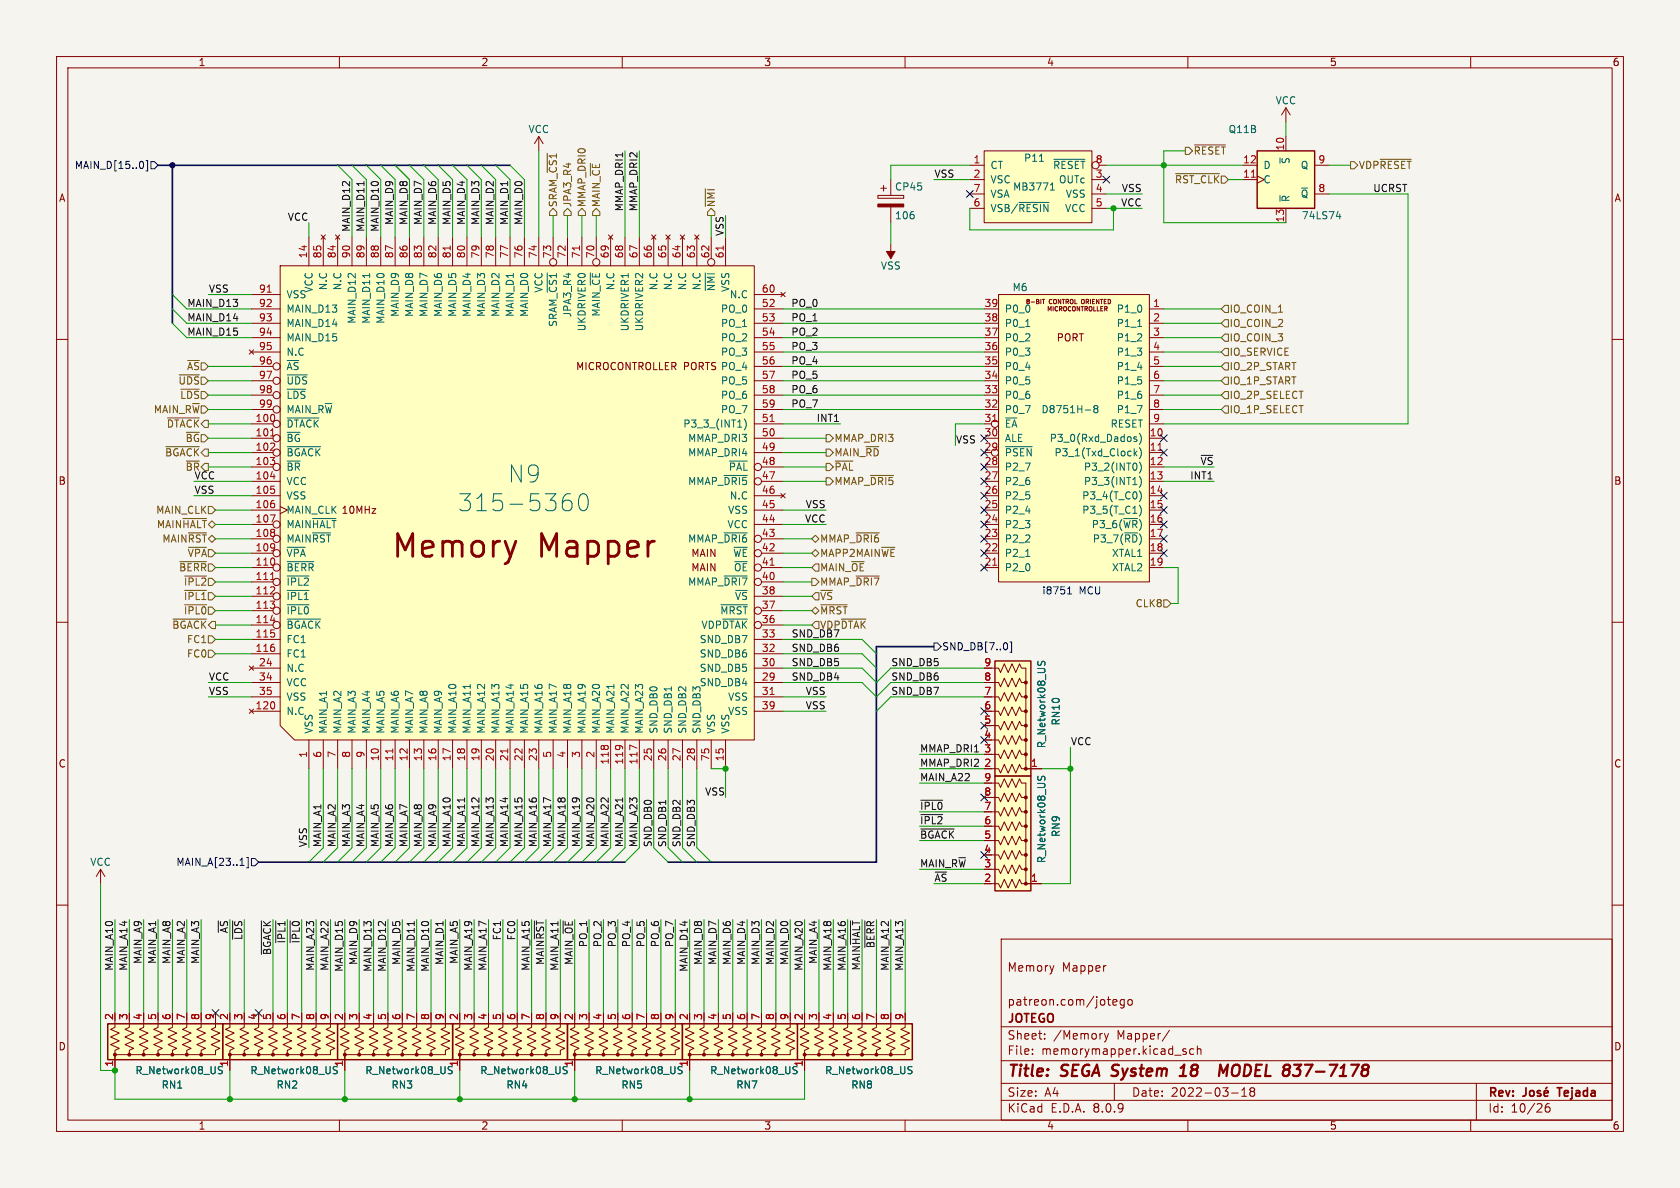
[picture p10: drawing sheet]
<svg xmlns="http://www.w3.org/2000/svg" width="297mm" height="210mm" viewBox="0 0 297 210" stroke-linecap="round" stroke-linejoin="round" font-family="sans-serif">
<defs><g id="words">
<g font-size="5.6" fill="#840000">
<text x="69" y="99.3">Memory</text>
<text x="95.1" y="99.3">Mapper</text>
</g>
<g font-size="4.2" fill="#006464">
<text x="89.8" y="85.5">N9</text>
<text x="80.9" y="90.6">315-5360</text>
</g>
<g font-size="2.8" fill="#840000">
<text x="178" y="190.9">Title:</text>
<text x="187.7" y="190.9">SEGA System</text>
<text x="210.3" y="190.9">18</text>
<text x="218.8" y="190.9">MODEL</text>
<text x="230.9" y="190.9">837-7178</text>
</g>
<g font-size="2.1" fill="#840000">
<text x="178" y="172">Memory</text>
<text x="187.7" y="172">Mapper</text>
<text x="178" y="178">patreon.com/jotego</text>
<text x="178" y="184">Sheet:</text>
<text x="178" y="181.2">JOTEGO</text>
<text x="186.2" y="184">/Memory</text>
<text x="197.5" y="184">Mapper/</text>
<text x="178" y="186.7">File:</text>
<text x="184.1" y="186.7">memorymapper.kicad_sch</text>
<text x="178" y="196.9">KiCad</text>
<text x="178" y="194.1">Size:</text>
<text x="184.7" y="194.1">A4</text>
<text x="185.7" y="196.9">E.D.A.</text>
<text x="193.3" y="196.9">8.0.9</text>
<text x="200" y="194.1">Date:</text>
<text x="207" y="194.1">2022-03-18</text>
<text x="263" y="194.3">Rev:</text>
<text x="263" y="196.9">Id:</text>
<text x="267.1" y="196.9">10/26</text>
<text x="276.1" y="194.3">Tejada</text>
</g>
<g font-size="1.8" fill="#840000">
<text x="35" y="11.9">1</text>
<text x="85" y="11.9">2</text>
<text x="135" y="11.9">3</text>
<text x="185" y="11.9">4</text>
<text x="235" y="11.9">5</text>
<text x="285" y="11.9">6</text>
<text x="10.3" y="35.9">A</text>
<text x="285.3" y="35.9">A</text>
<text x="186.7" y="60.6">PORT</text>
<text x="10.3" y="85.9">B</text>
<text x="285.3" y="85.9">B</text>
<text x="122.1" y="101.2">MAIN</text>
<text x="122.1" y="98.7">MAIN</text>
<text x="10.3" y="135.9">C</text>
<text x="285.3" y="135.9">C</text>
<text x="10.3" y="185.9">D</text>
<text x="285.3" y="185.9">D</text>
<text x="35" y="199.9">1</text>
<text x="85" y="199.9">2</text>
<text x="135" y="199.9">3</text>
<text x="185" y="199.9">4</text>
<text x="235" y="199.9">5</text>
<text x="285" y="199.9">6</text>
</g>
<g font-size="1.8" fill="#006464">
<text x="93.3" y="23.7">VCC</text>
<text x="217.1" y="23.7">Q11B</text>
<text x="225.4" y="18.6">VCC</text>
<text x="180.9" y="28.8">P11</text>
<text x="228.2" y="29.1" transform="rotate(-90 228.2 29.1)">~{S}</text>
<text x="158.1" y="33.9">CP45</text>
<text x="175" y="30.1">CT</text>
<text x="175" y="32.6">VSC</text>
<text x="175" y="35.2">VSA</text>
<text x="179" y="33.9">MB3771</text>
<text x="186.1" y="30.1">~{RESET}</text>
<text x="187.1" y="32.6">OUTc</text>
<text x="188.3" y="35.2">VSS</text>
<text x="223.3" y="32.6">C</text>
<text x="223.3" y="30.1">D</text>
<text x="228.2" y="35.8" transform="rotate(-90 228.2 35.8)">~{R}</text>
<text x="229.9" y="35.2">~{Q}</text>
<text x="229.9" y="30.1">Q</text>
<text x="158.1" y="39">106</text>
<text x="175" y="37.7">VSB/~{RESIN}</text>
<text x="188.2" y="37.7">VCC</text>
<text x="230" y="39">74LS74</text>
<text x="155.6" y="47.9">VSS</text>
<text x="50.5" y="52.9">VSS</text>
<text x="55.5" y="51.8" transform="rotate(-90 55.5 51.8)">VCC</text>
<text x="58" y="51.4" transform="rotate(-90 58 51.4)">N.C</text>
<text x="60.6" y="51.4" transform="rotate(-90 60.6 51.4)">N.C</text>
<text x="96.1" y="51.8" transform="rotate(-90 96.1 51.8)">VCC</text>
<text x="108.8" y="51.4" transform="rotate(-90 108.8 51.4)">N.C</text>
<text x="116.4" y="51.4" transform="rotate(-90 116.4 51.4)">N.C</text>
<text x="119" y="51.4" transform="rotate(-90 119 51.4)">N.C</text>
<text x="121.5" y="51.4" transform="rotate(-90 121.5 51.4)">N.C</text>
<text x="124.1" y="51.4" transform="rotate(-90 124.1 51.4)">N.C</text>
<text x="126.6" y="51.6" transform="rotate(-90 126.6 51.6)">~{NMI}</text>
<text x="128.9" y="52.9">N.C</text>
<text x="129.1" y="51.7" transform="rotate(-90 129.1 51.7)">VSS</text>
<text x="178.9" y="51.7">M6</text>
<text x="50.5" y="55.5">MAIN_D13</text>
<text x="50.5" y="58">MAIN_D14</text>
<text x="63.1" y="57.3" transform="rotate(-90 63.1 57.3)">MAIN_D12</text>
<text x="65.6" y="57.3" transform="rotate(-90 65.6 57.3)">MAIN_D11</text>
<text x="68.2" y="57.3" transform="rotate(-90 68.2 57.3)">MAIN_D10</text>
<text x="70.7" y="56.1" transform="rotate(-90 70.7 56.1)">MAIN_D9</text>
<text x="73.3" y="56.1" transform="rotate(-90 73.3 56.1)">MAIN_D8</text>
<text x="75.8" y="56.1" transform="rotate(-90 75.8 56.1)">MAIN_D7</text>
<text x="78.3" y="56.1" transform="rotate(-90 78.3 56.1)">MAIN_D6</text>
<text x="80.9" y="56.1" transform="rotate(-90 80.9 56.1)">MAIN_D5</text>
<text x="83.4" y="56.1" transform="rotate(-90 83.4 56.1)">MAIN_D4</text>
<text x="86" y="56.1" transform="rotate(-90 86 56.1)">MAIN_D3</text>
<text x="88.5" y="56.1" transform="rotate(-90 88.5 56.1)">MAIN_D2</text>
<text x="91" y="56.1" transform="rotate(-90 91 56.1)">MAIN_D1</text>
<text x="93.6" y="56.1" transform="rotate(-90 93.6 56.1)">MAIN_D0</text>
<text x="98.7" y="57.9" transform="rotate(-90 98.7 57.9)">SRAM_~{CS1}</text>
<text x="101.2" y="56.2" transform="rotate(-90 101.2 56.2)">JPA3_R4</text>
<text x="103.7" y="58.7" transform="rotate(-90 103.7 58.7)">UKDRIVER0</text>
<text x="106.3" y="56.1" transform="rotate(-90 106.3 56.1)">MAIN_~{CE}</text>
<text x="111.4" y="58.7" transform="rotate(-90 111.4 58.7)">UKDRIVER1</text>
<text x="113.9" y="58.7" transform="rotate(-90 113.9 58.7)">UKDRIVER2</text>
<text x="127.4" y="55.5">PO_0</text>
<text x="127.4" y="58">PO_1</text>
<text x="177.5" y="58">P0_1</text>
<text x="177.5" y="55.5">P0_0</text>
<text x="197.3" y="55.5">P1_0</text>
<text x="197.3" y="58">P1_1</text>
<text x="50.5" y="60.6">MAIN_D15</text>
<text x="50.5" y="63.1">N.C</text>
<text x="50.5" y="65.6">~{AS}</text>
<text x="101.7" y="65.6">MICROCONTROLLER PORTS PO_4</text>
<text x="127.4" y="60.6">PO_2</text>
<text x="127.4" y="63.1">PO_3</text>
<text x="177.5" y="65.6">P0_4</text>
<text x="177.5" y="63.1">P0_3</text>
<text x="177.5" y="60.6">P0_2</text>
<text x="197.3" y="60.6">P1_2</text>
<text x="197.3" y="63.1">P1_3</text>
<text x="197.3" y="65.6">P1_4</text>
<text x="50.5" y="68.2">~{UDS}</text>
<text x="50.5" y="70.7">~{LDS}</text>
<text x="127.4" y="68.2">PO_5</text>
<text x="127.4" y="70.7">PO_6</text>
<text x="177.5" y="70.7">P0_6</text>
<text x="177.5" y="68.2">P0_5</text>
<text x="197.3" y="68.2">P1_5</text>
<text x="197.3" y="70.7">P1_6</text>
<text x="50.5" y="75.8">~{DTACK}</text>
<text x="50.5" y="73.3">MAIN_R~{W}</text>
<text x="120.7" y="75.8">P3_3_(INT1)</text>
<text x="127.4" y="73.3">PO_7</text>
<text x="177.5" y="75.8">~{EA}</text>
<text x="177.5" y="73.3">P0_7</text>
<text x="184" y="73.3">D8751H-8</text>
<text x="196.2" y="75.8">RESET</text>
<text x="197.3" y="73.3">P1_7</text>
<text x="50.5" y="78.3">~{BG}</text>
<text x="50.5" y="80.9">~{BGACK}</text>
<text x="50.5" y="83.4">~{BR}</text>
<text x="121.5" y="80.9">MMAP_DRI4</text>
<text x="121.5" y="78.3">MMAP_DRI3</text>
<text x="128.7" y="83.4">~{PAL}</text>
<text x="177.5" y="83.4">P2_7</text>
<text x="177.5" y="80.9">~{PSEN}</text>
<text x="177.5" y="78.3">ALE</text>
<text x="185.5" y="78.3">P3_0(Rxd_Dados)</text>
<text x="186.3" y="80.9">P3_1(Txd_Clock)</text>
<text x="191.5" y="83.4">P3_2(INT0)</text>
<text x="50.5" y="86">VCC</text>
<text x="50.5" y="88.5">VSS</text>
<text x="121.5" y="86">MMAP_~{DRI5}</text>
<text x="128.9" y="88.5">N.C</text>
<text x="177.5" y="88.5">P2_5</text>
<text x="177.5" y="86">P2_6</text>
<text x="191.2" y="88.5">P3_4(T_C0)</text>
<text x="191.5" y="86">P3_3(INT1)</text>
<text x="50.5" y="91">MAIN_CLK 10MHz</text>
<text x="50.5" y="93.6">MAIN~{HALT}</text>
<text x="128.5" y="93.6">VCC</text>
<text x="128.6" y="91">VSS</text>
<text x="177.5" y="93.6">P2_3</text>
<text x="177.5" y="91">P2_4</text>
<text x="191.2" y="91">P3_5(T_C1)</text>
<text x="192.9" y="93.6">P3_6(~{WR})</text>
<text x="50.5" y="96.1">MAIN~{RST}</text>
<text x="50.5" y="98.7">~{VPA}</text>
<text x="50.5" y="101.2">~{BERR}</text>
<text x="121.5" y="96.1">MMAP_~{DRI6}</text>
<text x="129.5" y="98.7">~{WE}</text>
<text x="129.7" y="101.2">~{OE}</text>
<text x="177.5" y="101.2">P2_0</text>
<text x="177.5" y="98.7">P2_1</text>
<text x="177.5" y="96.1">P2_2</text>
<text x="193.1" y="96.1">P3_7(~{RD})</text>
<text x="196.5" y="98.7">XTAL1</text>
<text x="196.5" y="101.2">XTAL2</text>
<text x="50.5" y="103.7">~{IPL2}</text>
<text x="50.5" y="106.3">~{IPL1}</text>
<text x="121.5" y="103.7">MMAP_~{DRI7}</text>
<text x="129.8" y="106.3">~{VS}</text>
<text x="50.5" y="108.8">~{IPL0}</text>
<text x="50.5" y="111.4">~{BGACK}</text>
<text x="50.5" y="113.9">FC1</text>
<text x="123.6" y="113.9">SND_DB7</text>
<text x="123.9" y="111.4">VDP~{DTAK}</text>
<text x="127.2" y="108.8">~{MRST}</text>
<text x="50.5" y="116.4">FC1</text>
<text x="50.5" y="119">N.C</text>
<text x="123.6" y="119">SND_DB5</text>
<text x="123.6" y="116.4">SND_DB6</text>
<text x="50.5" y="121.5">VCC</text>
<text x="50.5" y="124.1">VSS</text>
<text x="123.6" y="121.5">SND_DB4</text>
<text x="128.6" y="124.1">VSS</text>
<text x="50.5" y="126.6">N.C</text>
<text x="55.5" y="129.8" transform="rotate(-90 55.5 129.8)">VSS</text>
<text x="58" y="129.8" transform="rotate(-90 58 129.8)">MAIN_A1</text>
<text x="60.6" y="129.8" transform="rotate(-90 60.6 129.8)">MAIN_A2</text>
<text x="63.1" y="129.8" transform="rotate(-90 63.1 129.8)">MAIN_A3</text>
<text x="65.6" y="129.8" transform="rotate(-90 65.6 129.8)">MAIN_A4</text>
<text x="68.2" y="129.8" transform="rotate(-90 68.2 129.8)">MAIN_A5</text>
<text x="70.7" y="129.8" transform="rotate(-90 70.7 129.8)">MAIN_A6</text>
<text x="73.3" y="129.8" transform="rotate(-90 73.3 129.8)">MAIN_A7</text>
<text x="75.8" y="129.8" transform="rotate(-90 75.8 129.8)">MAIN_A8</text>
<text x="78.3" y="129.8" transform="rotate(-90 78.3 129.8)">MAIN_A9</text>
<text x="80.9" y="129.8" transform="rotate(-90 80.9 129.8)">MAIN_A10</text>
<text x="83.4" y="129.8" transform="rotate(-90 83.4 129.8)">MAIN_A11</text>
<text x="86" y="129.8" transform="rotate(-90 86 129.8)">MAIN_A12</text>
<text x="88.5" y="129.8" transform="rotate(-90 88.5 129.8)">MAIN_A13</text>
<text x="91" y="129.8" transform="rotate(-90 91 129.8)">MAIN_A14</text>
<text x="93.6" y="129.8" transform="rotate(-90 93.6 129.8)">MAIN_A15</text>
<text x="96.1" y="129.8" transform="rotate(-90 96.1 129.8)">MAIN_A16</text>
<text x="98.7" y="129.8" transform="rotate(-90 98.7 129.8)">MAIN_A17</text>
<text x="101.2" y="129.8" transform="rotate(-90 101.2 129.8)">MAIN_A18</text>
<text x="103.7" y="129.8" transform="rotate(-90 103.7 129.8)">MAIN_A19</text>
<text x="106.3" y="129.8" transform="rotate(-90 106.3 129.8)">MAIN_A20</text>
<text x="108.8" y="129.8" transform="rotate(-90 108.8 129.8)">MAIN_A21</text>
<text x="111.4" y="129.8" transform="rotate(-90 111.4 129.8)">MAIN_A22</text>
<text x="113.9" y="129.8" transform="rotate(-90 113.9 129.8)">MAIN_A23</text>
<text x="116.4" y="129.8" transform="rotate(-90 116.4 129.8)">SND_DB0</text>
<text x="119" y="129.8" transform="rotate(-90 119 129.8)">SND_DB1</text>
<text x="121.5" y="129.8" transform="rotate(-90 121.5 129.8)">SND_DB2</text>
<text x="124.1" y="129.8" transform="rotate(-90 124.1 129.8)">SND_DB3</text>
<text x="126.6" y="129.8" transform="rotate(-90 126.6 129.8)">VSS</text>
<text x="128.6" y="126.6">VSS</text>
<text x="129.1" y="129.8" transform="rotate(-90 129.1 129.8)">VSS</text>
<text x="187.6" y="128.3" transform="rotate(-90 187.6 128.3)">RN10</text>
<text x="185" y="132.4" transform="rotate(-90 185 132.4)">R_Network08_US</text>
<text x="187.6" y="148.1" transform="rotate(-90 187.6 148.1)">RN9</text>
<text x="15.9" y="153.3">VCC</text>
<text x="185" y="152.7" transform="rotate(-90 185 152.7)">R_Network08_US</text>
<text x="23.8" y="190.1">R_Network08_US</text>
<text x="40.4" y="188.7" transform="rotate(-90 40.4 188.7)">1</text>
<text x="44.2" y="190.1">R_Network08_US</text>
<text x="64.5" y="190.1">R_Network08_US</text>
<text x="84.8" y="190.1">R_Network08_US</text>
<text x="105.1" y="190.1">R_Network08_US</text>
<text x="121.7" y="188.7" transform="rotate(-90 121.7 188.7)">1</text>
<text x="125.4" y="190.1">R_Network08_US</text>
<text x="145.8" y="190.1">R_Network08_US</text>
<text x="28.5" y="192.6">RN1</text>
<text x="48.8" y="192.6">RN2</text>
<text x="69.1" y="192.6">RN3</text>
<text x="89.4" y="192.6">RN4</text>
<text x="109.8" y="192.6">RN5</text>
<text x="130.1" y="192.6">RN7</text>
<text x="150.4" y="192.6">RN8</text>
</g>
<g font-size="1.8" fill="#a90000">
<text x="172" y="29">1</text>
<text x="193.6" y="29">8</text>
<text x="219.7" y="29">12</text>
<text x="227.1" y="26.7" transform="rotate(-90 227.1 26.7)">10</text>
<text x="233" y="29">9</text>
<text x="172" y="31.5">2</text>
<text x="172" y="34">7</text>
<text x="193.6" y="31.5">3</text>
<text x="193.6" y="34">4</text>
<text x="219.7" y="31.5">11</text>
<text x="233" y="34">8</text>
<text x="172" y="36.6">6</text>
<text x="193.6" y="36.6">5</text>
<text x="227.1" y="39.4" transform="rotate(-90 227.1 39.4)">13</text>
<text x="54.4" y="45.8" transform="rotate(-90 54.4 45.8)">14</text>
<text x="56.9" y="45.8" transform="rotate(-90 56.9 45.8)">85</text>
<text x="59.4" y="45.8" transform="rotate(-90 59.4 45.8)">84</text>
<text x="62" y="45.8" transform="rotate(-90 62 45.8)">90</text>
<text x="64.5" y="45.8" transform="rotate(-90 64.5 45.8)">89</text>
<text x="67.1" y="45.8" transform="rotate(-90 67.1 45.8)">88</text>
<text x="69.6" y="45.8" transform="rotate(-90 69.6 45.8)">87</text>
<text x="72.1" y="45.8" transform="rotate(-90 72.1 45.8)">86</text>
<text x="74.7" y="45.8" transform="rotate(-90 74.7 45.8)">83</text>
<text x="77.2" y="45.8" transform="rotate(-90 77.2 45.8)">82</text>
<text x="79.8" y="45.8" transform="rotate(-90 79.8 45.8)">81</text>
<text x="82.3" y="45.8" transform="rotate(-90 82.3 45.8)">80</text>
<text x="84.8" y="45.8" transform="rotate(-90 84.8 45.8)">79</text>
<text x="87.4" y="45.8" transform="rotate(-90 87.4 45.8)">78</text>
<text x="89.9" y="45.8" transform="rotate(-90 89.9 45.8)">77</text>
<text x="92.5" y="45.8" transform="rotate(-90 92.5 45.8)">76</text>
<text x="95" y="45.8" transform="rotate(-90 95 45.8)">74</text>
<text x="97.5" y="45.8" transform="rotate(-90 97.5 45.8)">73</text>
<text x="100.1" y="45.8" transform="rotate(-90 100.1 45.8)">72</text>
<text x="102.6" y="45.8" transform="rotate(-90 102.6 45.8)">71</text>
<text x="105.2" y="45.8" transform="rotate(-90 105.2 45.8)">70</text>
<text x="107.7" y="45.8" transform="rotate(-90 107.7 45.8)">69</text>
<text x="110.2" y="45.8" transform="rotate(-90 110.2 45.8)">68</text>
<text x="112.8" y="45.8" transform="rotate(-90 112.8 45.8)">67</text>
<text x="115.3" y="45.8" transform="rotate(-90 115.3 45.8)">66</text>
<text x="117.9" y="45.8" transform="rotate(-90 117.9 45.8)">65</text>
<text x="120.4" y="45.8" transform="rotate(-90 120.4 45.8)">64</text>
<text x="122.9" y="45.8" transform="rotate(-90 122.9 45.8)">63</text>
<text x="125.5" y="45.8" transform="rotate(-90 125.5 45.8)">62</text>
<text x="128" y="45.8" transform="rotate(-90 128 45.8)">61</text>
<text x="45.7" y="51.8">91</text>
<text x="134.6" y="51.8">60</text>
<text x="45.7" y="54.4">92</text>
<text x="45.7" y="56.9">93</text>
<text x="45.7" y="59.4">94</text>
<text x="134.6" y="54.4">52</text>
<text x="134.6" y="56.9">53</text>
<text x="134.6" y="59.4">54</text>
<text x="173.9" y="59.4">37</text>
<text x="173.9" y="56.9">38</text>
<text x="173.9" y="54.4">39</text>
<text x="203.8" y="54.4">1</text>
<text x="203.8" y="56.9">2</text>
<text x="203.8" y="59.4">3</text>
<text x="45.7" y="62">95</text>
<text x="45.7" y="64.5">96</text>
<text x="134.6" y="62">55</text>
<text x="134.6" y="64.5">56</text>
<text x="173.9" y="64.5">35</text>
<text x="173.9" y="62">36</text>
<text x="203.8" y="62">4</text>
<text x="203.8" y="64.5">5</text>
<text x="45.7" y="67.1">97</text>
<text x="45.7" y="69.6">98</text>
<text x="134.6" y="67.1">57</text>
<text x="134.6" y="69.6">58</text>
<text x="173.9" y="69.6">33</text>
<text x="173.9" y="67.1">34</text>
<text x="203.8" y="67.1">6</text>
<text x="203.8" y="69.6">7</text>
<text x="45.1" y="74.7">100</text>
<text x="45.1" y="77.2">101</text>
<text x="45.7" y="72.1">99</text>
<text x="134.6" y="77.2">50</text>
<text x="134.6" y="74.7">51</text>
<text x="134.6" y="72.1">59</text>
<text x="173.9" y="77.2">30</text>
<text x="173.9" y="74.7">31</text>
<text x="173.9" y="72.1">32</text>
<text x="203.2" y="77.2">10</text>
<text x="203.8" y="72.1">8</text>
<text x="203.8" y="74.7">9</text>
<text x="45.1" y="79.8">102</text>
<text x="45.1" y="82.3">103</text>
<text x="134.6" y="82.3">48</text>
<text x="134.6" y="79.8">49</text>
<text x="173.9" y="82.3">28</text>
<text x="173.9" y="79.8">29</text>
<text x="203.2" y="79.8">11</text>
<text x="203.2" y="82.3">12</text>
<text x="45.1" y="84.8">104</text>
<text x="45.1" y="87.4">105</text>
<text x="45.1" y="89.9">106</text>
<text x="134.6" y="89.9">45</text>
<text x="134.6" y="87.4">46</text>
<text x="134.6" y="84.8">47</text>
<text x="173.9" y="89.9">25</text>
<text x="173.9" y="87.4">26</text>
<text x="173.9" y="84.8">27</text>
<text x="203.2" y="84.8">13</text>
<text x="203.2" y="87.4">14</text>
<text x="203.2" y="89.9">15</text>
<text x="45.1" y="92.5">107</text>
<text x="45.1" y="95">108</text>
<text x="134.6" y="95">43</text>
<text x="134.6" y="92.5">44</text>
<text x="173.9" y="95">23</text>
<text x="173.9" y="92.5">24</text>
<text x="203.2" y="92.5">16</text>
<text x="203.2" y="95">17</text>
<text x="45.1" y="97.5">109</text>
<text x="45.1" y="100.1">110</text>
<text x="134.6" y="100.1">41</text>
<text x="134.6" y="97.5">42</text>
<text x="173.9" y="100.1">21</text>
<text x="173.9" y="97.5">22</text>
<text x="203.2" y="97.5">18</text>
<text x="203.2" y="100.1">19</text>
<text x="45.1" y="102.6">111</text>
<text x="45.1" y="105.2">112</text>
<text x="45.1" y="107.7">113</text>
<text x="134.6" y="107.7">37</text>
<text x="134.6" y="105.2">38</text>
<text x="134.6" y="102.6">40</text>
<text x="45.1" y="110.2">114</text>
<text x="45.1" y="112.8">115</text>
<text x="134.6" y="112.8">33</text>
<text x="134.6" y="110.2">36</text>
<text x="45.1" y="115.3">116</text>
<text x="45.7" y="117.9">24</text>
<text x="134.6" y="117.9">30</text>
<text x="134.6" y="115.3">32</text>
<text x="173.9" y="117.9">9</text>
<text x="45.1" y="125.5">120</text>
<text x="45.7" y="120.4">34</text>
<text x="45.7" y="122.9">35</text>
<text x="134.6" y="120.4">29</text>
<text x="134.6" y="122.9">31</text>
<text x="134.6" y="125.5">39</text>
<text x="173.9" y="125.5">6</text>
<text x="173.9" y="122.9">7</text>
<text x="173.9" y="120.4">8</text>
<text x="173.9" y="130.6">4</text>
<text x="173.9" y="128">5</text>
<text x="54.4" y="134.1" transform="rotate(-90 54.4 134.1)">1</text>
<text x="56.9" y="134.1" transform="rotate(-90 56.9 134.1)">6</text>
<text x="59.4" y="134.1" transform="rotate(-90 59.4 134.1)">7</text>
<text x="62" y="134.1" transform="rotate(-90 62 134.1)">8</text>
<text x="64.5" y="134.1" transform="rotate(-90 64.5 134.1)">9</text>
<text x="67.1" y="134.7" transform="rotate(-90 67.1 134.7)">10</text>
<text x="69.6" y="134.7" transform="rotate(-90 69.6 134.7)">11</text>
<text x="72.1" y="134.7" transform="rotate(-90 72.1 134.7)">12</text>
<text x="74.7" y="134.7" transform="rotate(-90 74.7 134.7)">13</text>
<text x="77.2" y="134.7" transform="rotate(-90 77.2 134.7)">16</text>
<text x="79.8" y="134.7" transform="rotate(-90 79.8 134.7)">17</text>
<text x="82.3" y="134.7" transform="rotate(-90 82.3 134.7)">18</text>
<text x="84.8" y="134.7" transform="rotate(-90 84.8 134.7)">19</text>
<text x="87.4" y="134.7" transform="rotate(-90 87.4 134.7)">20</text>
<text x="89.9" y="134.7" transform="rotate(-90 89.9 134.7)">21</text>
<text x="92.5" y="134.7" transform="rotate(-90 92.5 134.7)">22</text>
<text x="95" y="134.7" transform="rotate(-90 95 134.7)">23</text>
<text x="97.5" y="134.1" transform="rotate(-90 97.5 134.1)">5</text>
<text x="100.1" y="134.1" transform="rotate(-90 100.1 134.1)">4</text>
<text x="102.6" y="134.1" transform="rotate(-90 102.6 134.1)">3</text>
<text x="105.2" y="134.1" transform="rotate(-90 105.2 134.1)">2</text>
<text x="107.7" y="135.3" transform="rotate(-90 107.7 135.3)">118</text>
<text x="110.2" y="135.3" transform="rotate(-90 110.2 135.3)">119</text>
<text x="112.8" y="135.3" transform="rotate(-90 112.8 135.3)">117</text>
<text x="115.3" y="134.7" transform="rotate(-90 115.3 134.7)">25</text>
<text x="117.9" y="134.7" transform="rotate(-90 117.9 134.7)">26</text>
<text x="120.4" y="134.7" transform="rotate(-90 120.4 134.7)">27</text>
<text x="122.9" y="134.7" transform="rotate(-90 122.9 134.7)">28</text>
<text x="125.5" y="134.7" transform="rotate(-90 125.5 134.7)">75</text>
<text x="128" y="134.7" transform="rotate(-90 128 134.7)">15</text>
<text x="173.9" y="135.6">2</text>
<text x="173.9" y="133.1">3</text>
<text x="182.2" y="135.6">1</text>
<text x="173.9" y="143.3">7</text>
<text x="173.9" y="140.7">8</text>
<text x="173.9" y="138.2">9</text>
<text x="173.9" y="148.3">5</text>
<text x="173.9" y="145.8">6</text>
<text x="173.9" y="156">2</text>
<text x="173.9" y="150.9">4</text>
<text x="173.9" y="153.4">3</text>
<text x="182.2" y="156">1</text>
<text x="20.1" y="180.4" transform="rotate(-90 20.1 180.4)">2</text>
<text x="22.6" y="180.4" transform="rotate(-90 22.6 180.4)">3</text>
<text x="25.1" y="180.4" transform="rotate(-90 25.1 180.4)">4</text>
<text x="27.7" y="180.4" transform="rotate(-90 27.7 180.4)">5</text>
<text x="30.2" y="180.4" transform="rotate(-90 30.2 180.4)">6</text>
<text x="32.8" y="180.4" transform="rotate(-90 32.8 180.4)">7</text>
<text x="35.3" y="180.4" transform="rotate(-90 35.3 180.4)">8</text>
<text x="37.8" y="180.4" transform="rotate(-90 37.8 180.4)">9</text>
<text x="40.4" y="180.4" transform="rotate(-90 40.4 180.4)">2</text>
<text x="42.9" y="180.4" transform="rotate(-90 42.9 180.4)">3</text>
<text x="45.5" y="180.4" transform="rotate(-90 45.5 180.4)">4</text>
<text x="48" y="180.4" transform="rotate(-90 48 180.4)">5</text>
<text x="50.5" y="180.4" transform="rotate(-90 50.5 180.4)">6</text>
<text x="53.1" y="180.4" transform="rotate(-90 53.1 180.4)">7</text>
<text x="55.6" y="180.4" transform="rotate(-90 55.6 180.4)">8</text>
<text x="58.2" y="180.4" transform="rotate(-90 58.2 180.4)">9</text>
<text x="60.7" y="180.4" transform="rotate(-90 60.7 180.4)">2</text>
<text x="63.2" y="180.4" transform="rotate(-90 63.2 180.4)">3</text>
<text x="65.8" y="180.4" transform="rotate(-90 65.8 180.4)">4</text>
<text x="68.3" y="180.4" transform="rotate(-90 68.3 180.4)">5</text>
<text x="70.9" y="180.4" transform="rotate(-90 70.9 180.4)">6</text>
<text x="73.4" y="180.4" transform="rotate(-90 73.4 180.4)">7</text>
<text x="75.9" y="180.4" transform="rotate(-90 75.9 180.4)">8</text>
<text x="78.5" y="180.4" transform="rotate(-90 78.5 180.4)">9</text>
<text x="81" y="180.4" transform="rotate(-90 81 180.4)">2</text>
<text x="83.6" y="180.4" transform="rotate(-90 83.6 180.4)">3</text>
<text x="86.1" y="180.4" transform="rotate(-90 86.1 180.4)">4</text>
<text x="88.6" y="180.4" transform="rotate(-90 88.6 180.4)">5</text>
<text x="91.2" y="180.4" transform="rotate(-90 91.2 180.4)">6</text>
<text x="93.7" y="180.4" transform="rotate(-90 93.7 180.4)">7</text>
<text x="96.3" y="180.4" transform="rotate(-90 96.3 180.4)">8</text>
<text x="98.8" y="180.4" transform="rotate(-90 98.8 180.4)">9</text>
<text x="101.3" y="180.4" transform="rotate(-90 101.3 180.4)">2</text>
<text x="103.9" y="180.4" transform="rotate(-90 103.9 180.4)">3</text>
<text x="106.4" y="180.4" transform="rotate(-90 106.4 180.4)">4</text>
<text x="109" y="180.4" transform="rotate(-90 109 180.4)">5</text>
<text x="111.5" y="180.4" transform="rotate(-90 111.5 180.4)">6</text>
<text x="114" y="180.4" transform="rotate(-90 114 180.4)">7</text>
<text x="116.6" y="180.4" transform="rotate(-90 116.6 180.4)">8</text>
<text x="119.1" y="180.4" transform="rotate(-90 119.1 180.4)">9</text>
<text x="121.7" y="180.4" transform="rotate(-90 121.7 180.4)">2</text>
<text x="124.2" y="180.4" transform="rotate(-90 124.2 180.4)">3</text>
<text x="126.7" y="180.4" transform="rotate(-90 126.7 180.4)">4</text>
<text x="129.3" y="180.4" transform="rotate(-90 129.3 180.4)">5</text>
<text x="131.8" y="180.4" transform="rotate(-90 131.8 180.4)">6</text>
<text x="134.4" y="180.4" transform="rotate(-90 134.4 180.4)">7</text>
<text x="136.9" y="180.4" transform="rotate(-90 136.9 180.4)">8</text>
<text x="139.4" y="180.4" transform="rotate(-90 139.4 180.4)">9</text>
<text x="142" y="180.4" transform="rotate(-90 142 180.4)">2</text>
<text x="144.5" y="180.4" transform="rotate(-90 144.5 180.4)">3</text>
<text x="147.1" y="180.4" transform="rotate(-90 147.1 180.4)">4</text>
<text x="149.6" y="180.4" transform="rotate(-90 149.6 180.4)">5</text>
<text x="152.1" y="180.4" transform="rotate(-90 152.1 180.4)">6</text>
<text x="154.7" y="180.4" transform="rotate(-90 154.7 180.4)">7</text>
<text x="157.2" y="180.4" transform="rotate(-90 157.2 180.4)">8</text>
<text x="159.8" y="180.4" transform="rotate(-90 159.8 180.4)">9</text>
<text x="20.1" y="188.7" transform="rotate(-90 20.1 188.7)">1</text>
<text x="60.7" y="188.7" transform="rotate(-90 60.7 188.7)">1</text>
<text x="81" y="188.7" transform="rotate(-90 81 188.7)">1</text>
<text x="101.3" y="188.7" transform="rotate(-90 101.3 188.7)">1</text>
<text x="142" y="188.7" transform="rotate(-90 142 188.7)">1</text>
</g>
<g font-size="1.8" fill="#725600">
<text x="210.9" y="27.5">~{RESET}</text>
<text x="207.6" y="32.6">~{RST_CLK}</text>
<text x="240.1" y="30.1">VDP~{RESET}</text>
<text x="98.7" y="36.7" transform="rotate(-90 98.7 36.7)">SRAM_~{CS1}</text>
<text x="101.2" y="36.7" transform="rotate(-90 101.2 36.7)">JPA3_R4</text>
<text x="103.7" y="36.7" transform="rotate(-90 103.7 36.7)">MMAP_DRI0</text>
<text x="106.3" y="36.7" transform="rotate(-90 106.3 36.7)">MAIN_~{CE}</text>
<text x="126.6" y="36.7" transform="rotate(-90 126.6 36.7)">~{NMI}</text>
<text x="217.3" y="58">IO_COIN_2</text>
<text x="217.3" y="55.5">IO_COIN_1</text>
<text x="33" y="65.6">~{AS}</text>
<text x="217.3" y="60.6">IO_COIN_3</text>
<text x="217.3" y="65.6">IO_2P_START</text>
<text x="217.3" y="63.1">IO_SERVICE</text>
<text x="31.4" y="68.2">~{UDS}</text>
<text x="31.7" y="70.7">~{LDS}</text>
<text x="217.3" y="68.2">IO_1P_START</text>
<text x="217.3" y="70.7">IO_2P_SELECT</text>
<text x="27.1" y="73.3">MAIN_R~{W}</text>
<text x="29.4" y="75.8">~{DTACK}</text>
<text x="217.3" y="73.3">IO_1P_SELECT</text>
<text x="29.1" y="80.9">~{BGACK}</text>
<text x="32.7" y="78.3">~{BG}</text>
<text x="32.7" y="83.4">~{BR}</text>
<text x="147.4" y="83.4">~{PAL}</text>
<text x="147.4" y="78.3">MMAP_DRI3</text>
<text x="147.4" y="80.9">MAIN_~{RD}</text>
<text x="147.4" y="86">MMAP_~{DRI5}</text>
<text x="27.5" y="91">MAIN_CLK</text>
<text x="27.6" y="93.6">MAIN~{HALT}</text>
<text x="28.6" y="96.1">MAIN~{RST}</text>
<text x="31.6" y="101.2">~{BERR}</text>
<text x="33.1" y="98.7">~{VPA}</text>
<text x="144.9" y="98.7">MAPP2MAIN~{WE}</text>
<text x="144.9" y="96.1">MMAP_~{DRI6}</text>
<text x="144.9" y="101.2">MAIN_~{OE}</text>
<text x="32.4" y="106.3">~{IPL1}</text>
<text x="32.4" y="103.7">~{IPL2}</text>
<text x="144.9" y="106.3">~{VS}</text>
<text x="144.9" y="103.7">MMAP_~{DRI7}</text>
<text x="200.7" y="107.5">CLK8</text>
<text x="30.4" y="111.4">~{BGACK}</text>
<text x="32.4" y="108.8">~{IPL0}</text>
<text x="33" y="113.9">FC1</text>
<text x="144.9" y="111.4">VDP~{DTAK}</text>
<text x="144.9" y="108.8">~{MRST}</text>
<text x="33" y="116.4">FC0</text>
</g>
<g font-size="1.8" fill="#000084">
<text x="13.1" y="30.1">MAIN_D[15..0]</text>
<text x="166.5" y="115.2">SND_DB[7..0]</text>
<text x="31.1" y="153.3">MAIN_A[23..1]</text>
</g>
<g font-size="1.8" fill="#0f0f0f">
<text x="165.1" y="31.5">VSS</text>
<text x="198.2" y="34">VSS</text>
<text x="242.7" y="34">UCRST</text>
<text x="50.8" y="39.1">VCC</text>
<text x="62" y="41.1" transform="rotate(-90 62 41.1)">MAIN_D12</text>
<text x="64.5" y="41.1" transform="rotate(-90 64.5 41.1)">MAIN_D11</text>
<text x="67" y="41.1" transform="rotate(-90 67 41.1)">MAIN_D10</text>
<text x="69.6" y="39.9" transform="rotate(-90 69.6 39.9)">MAIN_D9</text>
<text x="72.1" y="39.9" transform="rotate(-90 72.1 39.9)">MAIN_D8</text>
<text x="74.7" y="39.9" transform="rotate(-90 74.7 39.9)">MAIN_D7</text>
<text x="77.2" y="39.9" transform="rotate(-90 77.2 39.9)">MAIN_D6</text>
<text x="79.7" y="39.9" transform="rotate(-90 79.7 39.9)">MAIN_D5</text>
<text x="82.3" y="39.9" transform="rotate(-90 82.3 39.9)">MAIN_D4</text>
<text x="84.8" y="39.9" transform="rotate(-90 84.8 39.9)">MAIN_D3</text>
<text x="87.4" y="39.9" transform="rotate(-90 87.4 39.9)">MAIN_D2</text>
<text x="89.9" y="39.9" transform="rotate(-90 89.9 39.9)">MAIN_D1</text>
<text x="92.4" y="39.9" transform="rotate(-90 92.4 39.9)">MAIN_D0</text>
<text x="110.2" y="37.5" transform="rotate(-90 110.2 37.5)">MMAP_DRI1</text>
<text x="112.8" y="37.5" transform="rotate(-90 112.8 37.5)">MMAP_DRI2</text>
<text x="128" y="41.8" transform="rotate(-90 128 41.8)">VSS</text>
<text x="198.1" y="36.6">VCC</text>
<text x="36.8" y="51.8">VSS</text>
<text x="33" y="54.3">MAIN_D13</text>
<text x="33" y="56.9">MAIN_D14</text>
<text x="33" y="59.4">MAIN_D15</text>
<text x="139.8" y="56.9">PO_1</text>
<text x="139.8" y="54.3">PO_0</text>
<text x="139.8" y="59.4">PO_2</text>
<text x="139.8" y="62">PO_3</text>
<text x="139.8" y="64.5">PO_4</text>
<text x="139.8" y="69.6">PO_6</text>
<text x="139.8" y="67">PO_5</text>
<text x="139.8" y="72.1">PO_7</text>
<text x="144.3" y="74.7">INT1</text>
<text x="168.9" y="78.5">VSS</text>
<text x="212.1" y="82.3">~{VS}</text>
<text x="34.3" y="87.4">VSS</text>
<text x="34.3" y="84.8">VCC</text>
<text x="142.3" y="89.9">VSS</text>
<text x="210.3" y="84.8">INT1</text>
<text x="142.2" y="92.4">VCC</text>
<text x="139.9" y="112.8">SND_DB7</text>
<text x="139.9" y="115.3">SND_DB6</text>
<text x="139.9" y="117.8">SND_DB5</text>
<text x="157.5" y="117.8">SND_DB5</text>
<text x="36.8" y="120.4">VCC</text>
<text x="36.8" y="122.9">VSS</text>
<text x="139.9" y="120.4">SND_DB4</text>
<text x="142.3" y="122.9">VSS</text>
<text x="142.3" y="125.5">VSS</text>
<text x="157.5" y="120.4">SND_DB6</text>
<text x="157.5" y="122.9">SND_DB7</text>
<text x="189.2" y="131.8">VCC</text>
<text x="162.6" y="133.1">MMAP_DRI1</text>
<text x="162.6" y="135.6">MMAP_DRI2</text>
<text x="124.6" y="140.7">VSS</text>
<text x="162.6" y="143.2">~{IPL0}</text>
<text x="162.6" y="138.2">MAIN_A22</text>
<text x="54.3" y="149.9" transform="rotate(-90 54.3 149.9)">VSS</text>
<text x="56.9" y="149.9" transform="rotate(-90 56.9 149.9)">MAIN_A1</text>
<text x="59.4" y="149.9" transform="rotate(-90 59.4 149.9)">MAIN_A2</text>
<text x="62" y="149.9" transform="rotate(-90 62 149.9)">MAIN_A3</text>
<text x="64.5" y="149.9" transform="rotate(-90 64.5 149.9)">MAIN_A4</text>
<text x="67" y="149.9" transform="rotate(-90 67 149.9)">MAIN_A5</text>
<text x="69.6" y="149.9" transform="rotate(-90 69.6 149.9)">MAIN_A6</text>
<text x="72.1" y="149.9" transform="rotate(-90 72.1 149.9)">MAIN_A7</text>
<text x="74.7" y="149.9" transform="rotate(-90 74.7 149.9)">MAIN_A8</text>
<text x="77.2" y="149.9" transform="rotate(-90 77.2 149.9)">MAIN_A9</text>
<text x="79.7" y="149.9" transform="rotate(-90 79.7 149.9)">MAIN_A10</text>
<text x="82.3" y="149.9" transform="rotate(-90 82.3 149.9)">MAIN_A11</text>
<text x="84.8" y="149.9" transform="rotate(-90 84.8 149.9)">MAIN_A12</text>
<text x="87.4" y="149.9" transform="rotate(-90 87.4 149.9)">MAIN_A13</text>
<text x="89.9" y="149.9" transform="rotate(-90 89.9 149.9)">MAIN_A14</text>
<text x="92.4" y="149.9" transform="rotate(-90 92.4 149.9)">MAIN_A15</text>
<text x="95" y="149.9" transform="rotate(-90 95 149.9)">MAIN_A16</text>
<text x="97.5" y="149.9" transform="rotate(-90 97.5 149.9)">MAIN_A17</text>
<text x="100.1" y="149.9" transform="rotate(-90 100.1 149.9)">MAIN_A18</text>
<text x="102.6" y="149.9" transform="rotate(-90 102.6 149.9)">MAIN_A19</text>
<text x="105.1" y="149.9" transform="rotate(-90 105.1 149.9)">MAIN_A20</text>
<text x="107.7" y="149.9" transform="rotate(-90 107.7 149.9)">MAIN_A22</text>
<text x="110.2" y="149.9" transform="rotate(-90 110.2 149.9)">MAIN_A21</text>
<text x="112.8" y="149.9" transform="rotate(-90 112.8 149.9)">MAIN_A23</text>
<text x="115.3" y="149.9" transform="rotate(-90 115.3 149.9)">SND_DB0</text>
<text x="117.8" y="149.9" transform="rotate(-90 117.8 149.9)">SND_DB1</text>
<text x="120.4" y="149.9" transform="rotate(-90 120.4 149.9)">SND_DB2</text>
<text x="122.9" y="149.9" transform="rotate(-90 122.9 149.9)">SND_DB3</text>
<text x="162.6" y="148.3">~{BGACK}</text>
<text x="162.6" y="145.8">~{IPL2}</text>
<text x="162.6" y="153.4">MAIN_R~{W} 3</text>
<text x="165.1" y="155.9">~{AS}</text>
<text x="40.4" y="165.1" transform="rotate(-90 40.4 165.1)">~{AS}</text>
<text x="42.9" y="166.3" transform="rotate(-90 42.9 166.3)">~{LDS}</text>
<text x="50.5" y="166.9" transform="rotate(-90 50.5 166.9)">~{IPL1}</text>
<text x="53.1" y="166.9" transform="rotate(-90 53.1 166.9)">~{IPL0}</text>
<text x="88.6" y="166.3" transform="rotate(-90 88.6 166.3)">FC1</text>
<text x="91.2" y="166.3" transform="rotate(-90 91.2 166.3)">FC0</text>
<text x="103.9" y="167.5" transform="rotate(-90 103.9 167.5)">PO_1</text>
<text x="106.4" y="167.5" transform="rotate(-90 106.4 167.5)">PO_2</text>
<text x="109" y="167.5" transform="rotate(-90 109 167.5)">PO_3</text>
<text x="111.5" y="167.5" transform="rotate(-90 111.5 167.5)">PO_4</text>
<text x="114" y="167.5" transform="rotate(-90 114 167.5)">PO_5</text>
<text x="116.6" y="167.5" transform="rotate(-90 116.6 167.5)">PO_6</text>
<text x="119.1" y="167.5" transform="rotate(-90 119.1 167.5)">PO_7</text>
<text x="154.7" y="167.7" transform="rotate(-90 154.7 167.7)">~{BERR}</text>
<text x="20.1" y="171.7" transform="rotate(-90 20.1 171.7)">MAIN_A10</text>
<text x="22.6" y="171.7" transform="rotate(-90 22.6 171.7)">MAIN_A14</text>
<text x="25.1" y="170.5" transform="rotate(-90 25.1 170.5)">MAIN_A9</text>
<text x="27.7" y="170.5" transform="rotate(-90 27.7 170.5)">MAIN_A1</text>
<text x="30.2" y="170.5" transform="rotate(-90 30.2 170.5)">MAIN_A8</text>
<text x="32.8" y="170.5" transform="rotate(-90 32.8 170.5)">MAIN_A2</text>
<text x="35.3" y="170.5" transform="rotate(-90 35.3 170.5)">MAIN_A3</text>
<text x="48" y="168.9" transform="rotate(-90 48 168.9)">~{BGACK}</text>
<text x="55.6" y="171.7" transform="rotate(-90 55.6 171.7)">MAIN_A23</text>
<text x="58.2" y="171.7" transform="rotate(-90 58.2 171.7)">MAIN_A22</text>
<text x="60.7" y="171.9" transform="rotate(-90 60.7 171.9)">MAIN_D15</text>
<text x="63.2" y="170.7" transform="rotate(-90 63.2 170.7)">MAIN_D9</text>
<text x="65.8" y="171.9" transform="rotate(-90 65.8 171.9)">MAIN_D13</text>
<text x="68.3" y="171.9" transform="rotate(-90 68.3 171.9)">MAIN_D12</text>
<text x="70.9" y="170.7" transform="rotate(-90 70.9 170.7)">MAIN_D5</text>
<text x="73.4" y="171.9" transform="rotate(-90 73.4 171.9)">MAIN_D11</text>
<text x="75.9" y="171.9" transform="rotate(-90 75.9 171.9)">MAIN_D10</text>
<text x="78.5" y="170.7" transform="rotate(-90 78.5 170.7)">MAIN_D1</text>
<text x="81" y="170.5" transform="rotate(-90 81 170.5)">MAIN_A5</text>
<text x="83.6" y="171.7" transform="rotate(-90 83.6 171.7)">MAIN_A19</text>
<text x="86.1" y="171.7" transform="rotate(-90 86.1 171.7)">MAIN_A17</text>
<text x="93.7" y="171.7" transform="rotate(-90 93.7 171.7)">MAIN_A15</text>
<text x="96.3" y="170.7" transform="rotate(-90 96.3 170.7)">MAIN~{RST}</text>
<text x="98.8" y="171.7" transform="rotate(-90 98.8 171.7)">MAIN_A11</text>
<text x="101.3" y="170.7" transform="rotate(-90 101.3 170.7)">MAIN_~{OE}</text>
<text x="121.7" y="171.9" transform="rotate(-90 121.7 171.9)">MAIN_D14</text>
<text x="124.2" y="170.7" transform="rotate(-90 124.2 170.7)">MAIN_D8</text>
<text x="126.7" y="170.7" transform="rotate(-90 126.7 170.7)">MAIN_D7</text>
<text x="129.3" y="170.7" transform="rotate(-90 129.3 170.7)">MAIN_D6</text>
<text x="131.8" y="170.7" transform="rotate(-90 131.8 170.7)">MAIN_D4</text>
<text x="134.4" y="170.7" transform="rotate(-90 134.4 170.7)">MAIN_D3</text>
<text x="136.9" y="170.7" transform="rotate(-90 136.9 170.7)">MAIN_D2</text>
<text x="139.4" y="170.7" transform="rotate(-90 139.4 170.7)">MAIN_D0</text>
<text x="142" y="171.7" transform="rotate(-90 142 171.7)">MAIN_A20</text>
<text x="144.5" y="170.5" transform="rotate(-90 144.5 170.5)">MAIN_A4</text>
<text x="147.1" y="171.7" transform="rotate(-90 147.1 171.7)">MAIN_A18</text>
<text x="149.6" y="171.7" transform="rotate(-90 149.6 171.7)">MAIN_A16</text>
<text x="152.1" y="171.7" transform="rotate(-90 152.1 171.7)">MAIN~{HALT}</text>
<text x="157.2" y="171.7" transform="rotate(-90 157.2 171.7)">MAIN_A12</text>
<text x="159.8" y="171.7" transform="rotate(-90 159.8 171.7)">MAIN_A13</text>
</g>
<g font-size="1.8" fill="#0000c2">
<text x="184.1" y="105.2">i8751</text>
<text x="190.8" y="105.2">MCU</text>
</g>
<text font-size="1.1" fill="#006464" x="181.3" y="53.9">8-BIT</text>
<g font-size="1.1" fill="#840000">
<text x="185.4" y="53.9">CONTROL ORIENTED</text>
<text x="185.1" y="55.1">MICROCONTROLLER</text>
</g>
</g></defs>
<path d="M0 0h297v210h-297z" fill="#f5f4ef" stroke="#f5f4ef" stroke-width=".18"/>
<g fill="none" stroke="#840000" stroke-width=".18">
<path d="M10 10h277v190h-277zM12 12h273v186h-273zM60 10v2M110 10v2M160 10v2M210 10v2M260 10v2M10 60h2M285 60h2M10 110h2M285 110h2M10 160h2"/>
<path d="M177 166h108v32h-108zM186.3 170.7l-.3 1M196.7 177.2l.8-.1-.1-.3-.4-.1-.3 .2 .1 .7h.6M198.7 176.8l-.4-.1-.3 .3v.4l.2 .2h.5M198.7 176.7v1.2l-.2 .3-.4-.1M199.5 176.8l.4-.1 .3 .3v.4l-.3 .3-.4-.1-.1-.2v-.4zM285 160h2M60 198v2M110 198v2M160 198v2M177 194.5h108M177 191.5h108"/>
<path d="M177 187.5h108M177 181.5h108M182.5 186.3v.1M182.5 185.5v.1M184.7 183.6v.1M184.7 182.8v.1M195.2 182.7l.4 1M195.6 183.7l-.1 .4-.3 .1M196 182.7l-.4 1M197 191.5v3M206.7 182.1l-1.2 2M209.2 185.8l.5 .2v.2l-.2 .2-.4-.1"/>
<path d="M209.2 185.5h.5M210 198v2M211 185.5l-.4-.1-.3 .3v.4l.2 .2h.5M211.7 185.5l.2-.1 .3 .1 .1 .9M211.7 184.9v1.5M217.7 193.2h1.2M219.5 193.8h.9M219.5 192.7l.5-.4v1.5M221.2 192.9l-.2 .3v.5l.2 .1 .5-.1 .1-.2-.1-.4-.2-.2M221.2 192.9l-.2-.2 .2-.4 .5 .1 .1 .2-.3 .3M221.2 192.9h.3M260 198v2"/>
<path d="M261 191.5v6.5M273.9 195.1a.59 .59 0 0 0-.7 .6v.6l.1 .2 .4 .1 .3-.1v-.5l-.1-.3h-.4l-.3 .3"/>
</g>
<path d="M269.8 192.3v1.1a.48 .48 0 0 1-.6 .4M270.6 192.9l.3-.1 .3 .3v.4l-.3 .3-.3-.1-.2-.2v-.4zM272.3 192.9l-.3-.1-.2 .2v.2l.5 .2v.3h-.5M273 193.3l.7-.2-.1-.2-.4-.1-.2 .2 .1 .7h.5M273.5 192.2l-.2 .2M275.3 192.3h.8" fill="none" stroke="#840000" stroke-width=".3"/>
<path d="M208.5 190.2h1.2M208.7 188.8l.7-.6-.3 2M215.5 190.2l.2-2 .5 1.4 .9-1.4-.3 2M218 188.5a1.5 1.5 0 0 0 0 1.6l.2 .1M228.8 188.2h1.2l-.7 .8M229.7 189.1l.2 .3-.2 .6" fill="none" stroke="#840000" stroke-width=".4"/>
<path d="M80 181h20.3v6.3h-20.3z" fill="#ffffc2"/>
<path d="M80 181h20.3v6.3h-20.3z" fill="none" stroke="#840000" stroke-width=".25"/>
<g fill="#840000" stroke="#840000" stroke-width=".18">
<circle cx="81.3" cy="186.4" r=".25"/>
<circle cx="83.8" cy="186.4" r=".25"/>
<circle cx="86.4" cy="186.4" r=".25"/>
<circle cx="88.9" cy="186.4" r=".25"/>
<circle cx="91.4" cy="186.4" r=".25"/>
<circle cx="94" cy="186.4" r=".25"/>
<circle cx="96.5" cy="186.4" r=".25"/>
</g>
<path d="M81.3 180.3v1.3l-.8 .4 1.5 .6-1.5 .7 1.5 .7-1.5 .7 1.5 .6-.7 .4v.7h17.8v-.7l.7-.4-1.5-.6 1.5-.7-1.5-.7 1.5-.7-1.5-.6 .8-.4v-1.3M81.3 186.7v2.5M83.8 180.3v1.3l-.7 .4 1.5 .6-1.5 .7 1.5 .7-1.5 .7 1.5 .6-.8 .4v.7M86.4 180.3v1.3l-.8 .4 1.5 .6-1.5 .7 1.5 .7-1.5 .7 1.5 .6-.7 .4v.7M88.9 180.3v1.3l-.8 .4 1.6 .6-1.6 .7 1.6 .7-1.6 .7 1.6 .6-.8 .4v.7M91.4 180.3v1.3l-.7 .4 1.5 .6-1.5 .7 1.5 .7-1.5 .7 1.5 .6-.8 .4v.7M94 180.3v1.3l-.8 .4 1.5 .6-1.5 .7 1.5 .7-1.5 .7 1.5 .6-.7 .4v.7M96.5 180.3v1.3l-.7 .4 1.5 .6-1.5 .7 1.5 .7-1.5 .7 1.5 .6-.8 .4v.7" fill="none" stroke="#840000" stroke-width=".18"/>
<path d="M99.7 189.1l.4 .2 .2 .3-.3 .2-.5-.1" fill="none" stroke="#006464" stroke-width=".18"/>
<path d="M175.9 137.2h6.3v20.3h-6.3z" fill="#ffffc2"/>
<path d="M175.9 137.2h6.3v20.3h-6.3z" fill="none" stroke="#840000" stroke-width=".25"/>
<g fill="#840000" stroke="#840000" stroke-width=".18">
<path d="M156.7 44.5h1.5l-.7 1.2z"/>
<path d="M155.2 36.1h4.6v.5h-4.6z"/>
<circle cx="181.4" cy="156.2" r=".25"/>
<circle cx="181.4" cy="153.7" r=".25"/>
<circle cx="181.4" cy="151.1" r=".25"/>
<circle cx="181.4" cy="148.6" r=".25"/>
<circle cx="181.4" cy="146" r=".25"/>
<circle cx="181.4" cy="143.5" r=".25"/>
<circle cx="181.4" cy="141" r=".25"/>
</g>
<g fill="none" stroke="#840000" stroke-width=".18">
<path d="M155.2 34.5h4.6v.6h-4.6zM155.7 33.3h1M156.2 32.8v1M157.5 31.8v2.7M157.5 36.6v2.8M157.5 43.2v2.5M175.3 138.4h1.2l.4 .8 .6-1.5 .7 1.5 .7-1.5 .7 1.5 .6-1.5 .4 .7h.8v17.8h-.8l-.4-.8-.6 1.6-.7-1.6-.7 1.6-.7-1.6-.6 1.6-.4-.8h-1.2M17.8 153.7l-.8 1.2M17.8 153.7v2.5M17.8 153.7l.7 1.2M175.3 153.7h1.2l.4 .7 .6-1.5 .7 1.5 .7-1.5 .7 1.5 .6-1.5 .4 .8h.8M175.3 151.1h1.2l.4 .8 .6-1.5 .7 1.5 .7-1.5 .7 1.5 .6-1.5 .4 .7h.8"/>
<path d="M175.3 148.6h1.2l.4 .8 .6-1.6 .7 1.6 .7-1.6 .7 1.6 .6-1.6 .4 .8h.8M175.3 146.1h1.2l.4 .7 .6-1.5 .7 1.5 .7-1.5 .7 1.5 .6-1.5 .4 .8h.8M175.3 143.5h1.2l.4 .8 .6-1.6 .7 1.6 .7-1.6 .7 1.6 .6-1.6 .4 .8h.8M175.3 141h1.2l.4 .7 .6-1.5 .7 1.5 .7-1.5 .7 1.5 .6-1.5 .4 .8h.8M181.6 156.2h2.5"/>
</g>
<path d="M183.5 137.2v.5l.1 .2h.3l.3-.6 .3-.1 .2 .3v.4" fill="none" stroke="#006464" stroke-width=".18"/>
<path d="M39.4 181h20.3v6.3h-20.3z" fill="#ffffc2"/>
<path d="M39.4 181h20.3v6.3h-20.3z" fill="none" stroke="#840000" stroke-width=".25"/>
<g fill="#840000" stroke="#840000" stroke-width=".18">
<circle cx="40.6" cy="186.4" r=".25"/>
<circle cx="43.2" cy="186.4" r=".25"/>
<circle cx="45.7" cy="186.4" r=".25"/>
<circle cx="48.3" cy="186.4" r=".25"/>
<circle cx="50.8" cy="186.4" r=".25"/>
<circle cx="53.3" cy="186.4" r=".25"/>
<circle cx="55.9" cy="186.4" r=".25"/>
</g>
<path d="M40.6 180.3v1.3l-.7 .4 1.5 .6-1.5 .7 1.5 .7-1.5 .7 1.5 .6-.8 .4v.7h17.8v-.7l.8-.4-1.5-.6 1.5-.7-1.5-.7 1.5-.7-1.5-.6 .7-.4v-1.3M40.6 186.7v2.5M43.2 180.3v1.3l-.8 .4 1.5 .6-1.5 .7 1.5 .7-1.5 .7 1.5 .6-.7 .4v.7M45.7 180.3v1.3l-.7 .4 1.5 .6-1.5 .7 1.5 .7-1.5 .7 1.5 .6-.8 .4v.7M48.3 180.3v1.3l-.8 .4 1.5 .6-1.5 .7 1.5 .7-1.5 .7 1.5 .6-.7 .4v.7M50.8 180.3v1.3l-.8 .4 1.6 .6-1.6 .7 1.6 .7-1.6 .7 1.6 .6-.8 .4v.7M53.3 180.3v1.3l-.7 .4 1.5 .6-1.5 .7 1.5 .7-1.5 .7 1.5 .6-.8 .4v.7M55.9 180.3v1.3l-.8 .4 1.5 .6-1.5 .7 1.5 .7-1.5 .7 1.5 .6-.7 .4v.7" fill="none" stroke="#840000" stroke-width=".18"/>
<path d="M59 189.1l.5 .2 .1 .3-.2 .2-.5-.1" fill="none" stroke="#006464" stroke-width=".18"/>
<path d="M19 181h20.4v6.3h-20.4z" fill="#ffffc2"/>
<path d="M19 181h20.4v6.3h-20.4z" fill="none" stroke="#840000" stroke-width=".25"/>
<g fill="#840000" stroke="#840000" stroke-width=".18">
<circle cx="20.3" cy="186.4" r=".25"/>
<circle cx="22.9" cy="186.4" r=".25"/>
<circle cx="25.4" cy="186.4" r=".25"/>
<circle cx="27.9" cy="186.4" r=".25"/>
<circle cx="30.5" cy="186.4" r=".25"/>
<circle cx="33" cy="186.4" r=".25"/>
<circle cx="35.6" cy="186.4" r=".25"/>
</g>
<path d="M20.3 180.3v1.3l-.7 .4 1.5 .6-1.5 .7 1.5 .7-1.5 .7 1.5 .6-.8 .4v.7h17.8v-.7l.8-.4-1.6-.6 1.6-.7-1.6-.7 1.6-.7-1.6-.6 .8-.4v-1.3M20.3 186.7v2.5M22.9 180.3v1.3l-.8 .4 1.5 .6-1.5 .7 1.5 .7-1.5 .7 1.5 .6-.7 .4v.7M25.4 180.3v1.3l-.8 .4 1.6 .6-1.6 .7 1.6 .7-1.6 .7 1.6 .6-.8 .4v.7M27.9 180.3v1.3l-.7 .4 1.5 .6-1.5 .7 1.5 .7-1.5 .7 1.5 .6-.8 .4v.7M30.5 180.3v1.3l-.8 .4 1.5 .6-1.5 .7 1.5 .7-1.5 .7 1.5 .6-.7 .4v.7M33 180.3v1.3l-.7 .4 1.5 .6-1.5 .7 1.5 .7-1.5 .7 1.5 .6-.8 .4v.7M35.6 180.3v1.3l-.8 .4 1.5 .6-1.5 .7 1.5 .7-1.5 .7 1.5 .6-.7 .4v.7" fill="none" stroke="#840000" stroke-width=".18"/>
<path d="M38.7 189.1l.5 .2 .1 .3-.2 .2-.5-.1" fill="none" stroke="#006464" stroke-width=".18"/>
<path d="M59.7 181h20.3v6.3h-20.3z" fill="#ffffc2"/>
<path d="M59.7 181h20.3v6.3h-20.3z" fill="none" stroke="#840000" stroke-width=".25"/>
<g fill="#840000" stroke="#840000" stroke-width=".18">
<circle cx="61" cy="186.4" r=".25"/>
<circle cx="63.5" cy="186.4" r=".25"/>
<circle cx="66" cy="186.4" r=".25"/>
<circle cx="68.6" cy="186.4" r=".25"/>
<circle cx="71.1" cy="186.4" r=".25"/>
<circle cx="73.7" cy="186.4" r=".25"/>
<circle cx="76.2" cy="186.4" r=".25"/>
</g>
<path d="M61 180.3v1.3l-.8 .4 1.5 .6-1.5 .7 1.5 .7-1.5 .7 1.5 .6-.7 .4v.7h17.7v-.7l.8-.4-1.5-.6 1.5-.7-1.5-.7 1.5-.7-1.5-.6 .7-.4v-1.3M61 186.7v2.5M63.5 180.3v1.3l-.8 .4 1.6 .6-1.6 .7 1.6 .7-1.6 .7 1.6 .6-.8 .4v.7M66 180.3v1.3l-.7 .4 1.5 .6-1.5 .7 1.5 .7-1.5 .7 1.5 .6-.8 .4v.7M68.6 180.3v1.3l-.8 .4 1.5 .6-1.5 .7 1.5 .7-1.5 .7 1.5 .6-.7 .4v.7M71.1 180.3v1.3l-.7 .4 1.5 .6-1.5 .7 1.5 .7-1.5 .7 1.5 .6-.8 .4v.7M73.7 180.3v1.3l-.8 .4 1.5 .6-1.5 .7 1.5 .7-1.5 .7 1.5 .6-.7 .4v.7M76.2 180.3v1.3l-.8 .4 1.6 .6-1.6 .7 1.6 .7-1.6 .7 1.6 .6-.8 .4v.7" fill="none" stroke="#840000" stroke-width=".18"/>
<path d="M79.3 189.1l.5 .2 .1 .3-.2 .2-.5-.1" fill="none" stroke="#006464" stroke-width=".18"/>
<path d="M174 26.7h19v12.7h-19z" fill="#ffffc2"/>
<path d="M171.4 29.2h2.6M171.4 31.8h2.6M171.4 34.3h2.6M171.4 36.8h2.6M174 26.7h19v12.7h-19zM193 31.8h2.6M193 34.3h2.6M193 36.8h2.6M194.3 29.2h1.3" fill="none" stroke="#840000" stroke-width=".18"/>
<path d="M180.1 35.8h5.3M183.8 28.5h.7M185.7 33.6h.7M185.8 32.6l.3-.3v1.3M186.3 28.2h5.5" fill="none" stroke="#006464" stroke-width=".18"/>
<path d="M100.3 181h20.3v6.3h-20.3z" fill="#ffffc2"/>
<path d="M100.3 181h20.3v6.3h-20.3z" fill="none" stroke="#840000" stroke-width=".25"/>
<g fill="#840000" stroke="#840000" stroke-width=".18">
<circle cx="101.6" cy="186.4" r=".25"/>
<circle cx="104.1" cy="186.4" r=".25"/>
<circle cx="106.7" cy="186.4" r=".25"/>
<circle cx="109.2" cy="186.4" r=".25"/>
<circle cx="111.8" cy="186.4" r=".25"/>
<circle cx="114.3" cy="186.4" r=".25"/>
<circle cx="116.8" cy="186.4" r=".25"/>
</g>
<path d="M101.6 180.3v1.3l-.8 .4 1.6 .6-1.6 .7 1.6 .7-1.6 .7 1.6 .6-.8 .4v.7h17.8v-.7l.7-.4-1.5-.6 1.5-.7-1.5-.7 1.5-.7-1.5-.6 .8-.4v-1.3M101.6 186.7v2.5M104.1 180.3v1.3l-.7 .4 1.5 .6-1.5 .7 1.5 .7-1.5 .7 1.5 .6-.8 .4v.7M106.7 180.3v1.3l-.8 .4 1.5 .6-1.5 .7 1.5 .7-1.5 .7 1.5 .6-.7 .4v.7M109.2 180.3v1.3l-.7 .4 1.5 .6-1.5 .7 1.5 .7-1.5 .7 1.5 .6-.8 .4v.7M111.8 180.3v1.3l-.8 .4 1.5 .6-1.5 .7 1.5 .7-1.5 .7 1.5 .6-.7 .4v.7M114.3 180.3v1.3l-.8 .4 1.6 .6-1.6 .7 1.6 .7-1.6 .7 1.6 .6-.8 .4v.7M116.8 180.3v1.3l-.7 .4 1.5 .6-1.5 .7 1.5 .7-1.5 .7 1.5 .6-.8 .4v.7" fill="none" stroke="#840000" stroke-width=".18"/>
<path d="M120 189.1l.5 .2 .1 .3-.3 .2-.4-.1" fill="none" stroke="#006464" stroke-width=".18"/>
<path d="M49.5 47h83.8v83.8h-81.2l-2.6-2.5z" fill="#ffffc2"/>
<g fill="none" stroke="#840000" stroke-width=".18">
<path d="M227.3 19.1l-.7 1.2M227.3 19.1v2.5M227.3 19.1l.8 1.2M95.2 24.1v2.6M95.2 24.1l-.7 1.3M95.2 24.1l.8 1.3M44.4 54.6h5.1M44.4 57.2h5.1M44.4 59.7h5.1M44.4 52.1h5.1M49.5 47h83.8v83.8h-81.2l-2.6-2.5zM54.6 41.9v5.1"/>
<path d="M56.8 41.5l.7 .8M57.1 41.9v5.1M57.5 41.5l-.7 .8M59.3 41.5l.8 .8M59.7 41.9v5.1M60.1 41.5l-.8 .8M62.2 41.9v5.1M64.8 41.9v5.1M67.3 41.9v5.1M69.8 41.9v5.1M72.4 41.9v5.1M74.9 41.9v5.1"/>
<path d="M77.5 41.9v5.1M80 41.9v5.1M82.5 41.9v5.1M85.1 41.9v5.1M87.6 41.9v5.1M90.2 41.9v5.1M92.7 41.9v5.1M95.2 41.9v5.1M97.8 41.9v3.8M100.3 41.9v5.1M102.9 41.9v5.1M105.4 41.9v3.8"/>
<path d="M107.6 41.5l.7 .8M107.9 41.9v5.1M108.3 41.5l-.7 .8M110.5 41.9v5.1M113 41.9v5.1M115.2 41.5l.8 .8M115.6 41.9v5.1M116 41.5l-.8 .8M117.7 41.5l.8 .8M118.1 41.9v5.1M118.5 41.5l-.8 .8M120.3 41.5l.7 .8"/>
<path d="M120.6 41.9v5.1M121 41.5l-.7 .8M122.8 41.5l.8 .8M123.2 41.9v5.1M123.6 41.5l-.8 .8M125.7 41.9v3.8M128.3 41.9v5.1M133.3 54.6h5.1M133.3 57.2h5.1M133.3 59.7h5.1M133.3 52.1h5.1M138 51.7l.8 .8"/>
<path d="M138.8 51.7l-.8 .8M44.1 61.8l.7 .8M44.4 74.9h3.9M44.4 77.5h3.9M44.4 62.2h5.1M44.4 64.8h3.9M44.4 67.3h3.9M44.4 69.9h3.9M44.4 72.4h3.9M44.8 61.8l-.7 .8M133.3 74.9h5.1M133.3 77.5h5.1"/>
<path d="M133.3 62.2h5.1M133.3 64.8h5.1M133.3 67.3h5.1M133.3 69.9h5.1M133.3 72.4h5.1M44.4 80h3.9M44.4 82.6h3.9M44.4 85.1h5.1M44.4 87.6h5.1M44.4 90.2h5.1M44.4 92.7h3.9M44.4 95.3h3.9"/>
<path d="M44.4 97.8h3.9M49.5 89.5l1.3 .7-1.3 .6M133.3 80h5.1M133.3 87.6h5.1M133.3 90.2h5.1M133.3 92.7h5.1M134.6 82.6h3.8M134.6 85.1h3.8M134.6 95.3h3.8M134.6 97.8h3.8M138 87.2l.8 .8M138.8 87.2l-.8 .8"/>
<path d="M44.1 117.7l.7 .8M44.4 100.3h3.9M44.4 102.9h3.9M44.4 105.4h3.9M44.4 108h3.9M44.4 110.5h3.9M44.4 113h5.1M44.4 115.6h5.1M44.4 118.1h5.1M44.8 117.7l-.7 .8M133.3 105.4h5.1M133.3 113h5.1"/>
<path d="M133.3 115.6h5.1M133.3 118.1h5.1M134.6 100.3h3.8M134.6 102.9h3.8M134.6 108h3.8M134.6 110.5h3.8M44.1 125.3l.7 .8M44.4 120.7h.1M44.4 125.7h5.1M44.4 120.7h5.1M44.4 123.2h5.1M44.8 125.3l-.7 .8"/>
<path d="M54.6 130.8v5.1M57.1 130.8v5.1M59.7 130.8v5.1M62.2 130.8v5.1M64.8 130.8v5.1M67.3 130.8v5.1M69.8 130.8v5.1M72.4 130.8v5.1M74.9 130.8v5.1M77.5 130.8v5.1M80 130.8v5.1M82.5 130.8v5.1"/>
<path d="M85.1 130.8v5.1M87.6 130.8v5.1M90.2 130.8v5.1M92.7 130.8v5.1M95.2 130.8v5.1M97.8 130.8v5.1M100.3 130.8v5.1M102.9 130.8v5.1M105.4 130.8v5.1M107.9 130.8v5.1M110.5 130.8v5.1M113 130.8v5.1"/>
<path d="M115.6 130.8v5.1M118.1 130.8v5.1M120.6 130.8v5.1M123.2 130.8v5.1M125.7 130.8v5.1M128.3 135.9h.1M128.3 130.8v5.1M133.3 125.7h5.1M133.3 120.7h5.1M133.3 123.2h5.1"/>
<circle cx="48.9" cy="77.5" r=".63"/>
<circle cx="48.9" cy="67.3" r=".63"/>
<circle cx="48.9" cy="69.8" r=".63"/>
<circle cx="48.9" cy="72.4" r=".63"/>
<circle cx="48.9" cy="64.8" r=".63"/>
<circle cx="48.9" cy="74.9" r=".63"/>
<circle cx="48.9" cy="97.8" r=".63"/>
<circle cx="48.9" cy="80" r=".63"/>
<circle cx="48.9" cy="92.7" r=".63"/>
<circle cx="48.9" cy="82.5" r=".63"/>
<circle cx="48.9" cy="95.2" r=".63"/>
<circle cx="48.9" cy="107.9" r=".63"/>
<circle cx="48.9" cy="110.5" r=".63"/>
<circle cx="48.9" cy="102.9" r=".63"/>
<circle cx="48.9" cy="105.4" r=".63"/>
<circle cx="48.9" cy="100.3" r=".63"/>
</g>
<path d="M91.2 95.7l-1 2.6" fill="none" stroke="#840000" stroke-width=".5"/>
<g fill="none" stroke="#006464" stroke-width=".18">
<path d="M65.3 48.3v.8M96.7 48.2v3.5M124.7 48.2v3.2M50.8 73.9h5.6M50.8 79h5.9M50.8 66.3h3.5M50.8 68.8h3.2M57.5 71.3h1.2M131.6 74.1a1.46 1.46 0 0 1 0 1.9M50.8 96.7h3.2M50.8 99.3h4.7M55.2 91.7h4.2"/>
<path d="M55.2 94.2h3.2M99.7 88.6l.3-.2h.6l.2 .2 .3 .4v.7l-.3 .4-.2 .2h-.6l-.3-.2M100.8 87.3h-.5l-.5 .3M102.6 87.6a.72 .72 0 0 1 .7-.3 .72 .72 0 0 1 .5 .6 1.76 1.76 0 0 1-.5 2.4 .76 .76 0 0 1-.9-.6 2.56 2.56 0 0 1 .2-2.1zM128 94.2h4.1M128 84h4.1M129 81.5h3.1M50.8 101.8h3.8M50.8 104.4h3.8M50.8 106.9h3.8M50.8 109.4h5.9M127.5 106.9h4.6"/>
<path d="M127.8 109.4h4.3M128 101.8h4.1"/>
</g>
<g fill="none" stroke="#a90000" stroke-width=".18">
<path d="M47.2 51.7h.8M79.6 43.5v.7M102.5 43.5v.7M127.9 43.5v.7M47.8 79.6h.8M47.8 77.1h.8M48.5 78.4v.5M136.1 74.5h.8M47.8 91h.8l-.5 1.3M47.8 84.2h.8M136.1 99.9h.8M47.8 105h.8"/>
<path d="M47.8 102.5h.8M47.8 109.6h.8M48.5 103.8v.5M69.4 132.4v.7M89.8 132.4v.7M112.6 132.3l-1.3-.6v.9M136.1 122.8h.8"/>
</g>
<path d="M222.2 26.7h10.2v10.1h-10.2z" fill="#ffffc2"/>
<path d="M222.2 26.7h10.2v10.1h-10.2z" fill="none" stroke="#840000" stroke-width=".25"/>
<path d="M219.7 31.8h2.5M219.7 29.2h2.5M222.2 31.1l1.3 .7-1.3 .6M227.3 24.1v2.6M227.3 36.8v2.6M232.4 29.2h2.5M232.4 34.3h2.5" fill="none" stroke="#840000" stroke-width=".18"/>
<path d="M221.2 31.3h.7" fill="none" stroke="#a90000" stroke-width=".18"/>
<path d="M226.3 34.6v1M236.3 38.3h.7M236.9 37.8v.9" fill="none" stroke="#006464" stroke-width=".18"/>
<path d="M141 181h20.3v6.3h-20.3z" fill="#ffffc2"/>
<path d="M141 181h20.3v6.3h-20.3z" fill="none" stroke="#840000" stroke-width=".25"/>
<g fill="#840000" stroke="#840000" stroke-width=".18">
<circle cx="142.2" cy="186.4" r=".25"/>
<circle cx="144.8" cy="186.4" r=".25"/>
<circle cx="147.3" cy="186.4" r=".25"/>
<circle cx="149.9" cy="186.4" r=".25"/>
<circle cx="152.4" cy="186.4" r=".25"/>
<circle cx="154.9" cy="186.4" r=".25"/>
<circle cx="157.5" cy="186.4" r=".25"/>
</g>
<path d="M142.2 180.3v1.3l-.7 .4 1.5 .6-1.5 .7 1.5 .7-1.5 .7 1.5 .6-.8 .4v.7h17.8v-.7l.8-.4-1.5-.6 1.5-.7-1.5-.7 1.5-.7-1.5-.6 .7-.4v-1.3M142.2 186.7v2.5M144.8 180.3v1.3l-.8 .4 1.5 .6-1.5 .7 1.5 .7-1.5 .7 1.5 .6-.7 .4v.7M147.3 180.3v1.3l-.7 .4 1.5 .6-1.5 .7 1.5 .7-1.5 .7 1.5 .6-.8 .4v.7M149.9 180.3v1.3l-.8 .4 1.5 .6-1.5 .7 1.5 .7-1.5 .7 1.5 .6-.7 .4v.7M152.4 180.3v1.3l-.8 .4 1.6 .6-1.6 .7 1.6 .7-1.6 .7 1.6 .6-.8 .4v.7M154.9 180.3v1.3l-.7 .4 1.5 .6-1.5 .7 1.5 .7-1.5 .7 1.5 .6-.8 .4v.7M157.5 180.3v1.3l-.8 .4 1.5 .6-1.5 .7 1.5 .7-1.5 .7 1.5 .6-.7 .4v.7" fill="none" stroke="#840000" stroke-width=".18"/>
<path d="M161.2 188.6l-.5-.1-.1 .2v.3l.5 .3 .1 .3-.2 .2-.5-.1" fill="none" stroke="#006464" stroke-width=".18"/>
<path d="M176.5 52.1h26.7v50.8h-26.7z" fill="#ffffc2"/>
<g fill="none" stroke="#840000" stroke-width=".18">
<path d="M174 54.6h2.5M174 57.2h2.5M174 59.7h2.5M176.5 52.1h26.7v50.8h-26.7zM184.3 52.9h.4M184.5 52.9v.8M203.2 54.6h2.5M203.2 57.2h2.5M203.2 59.7h2.5M174 77.5h2.5M174 72.4h2.5M174 69.9h2.5"/>
<path d="M174 67.3h2.5M174 64.8h2.5M174 62.2h2.5M203.2 77.5h2.5M203.2 72.4h2.5M203.2 69.9h2.5M203.2 67.3h2.5M203.2 64.8h2.5M203.2 62.2h2.5M203.2 74.9h2.5M174 82.6h2.5M174 85.1h2.5"/>
<path d="M174 87.6h2.5M174 90.2h2.5M174 92.7h2.5M174 95.3h2.5M174 97.8h2.5M203.2 80h2.5M203.2 82.6h2.5M203.2 85.1h2.5M203.2 87.6h2.5M203.2 90.2h2.5M203.2 92.7h2.5M203.2 95.3h2.5"/>
<path d="M203.2 97.8h2.5M174 100.3h2.5M203.2 100.3h2.5"/>
<circle cx="175.9" cy="74.9" r=".63"/>
<circle cx="175.9" cy="80" r=".63"/>
</g>
<g fill="none" stroke="#006464" stroke-width=".18">
<path d="M181.3 57.7h.8M201.1 57.7h.7M177.8 79h4.7M191.9 72.5h.9M193.6 72.2l-.2-.2 .2-.3h.3l.2 .2-.2 .3M193.6 72.2l-.2 .3v.3l.2 .2 .4-.1 .1-.2v-.2l-.2-.3M193.6 72.2h.3M200.5 77.6l.4 .1 .1 .2-.2 .1h-.3M200.5 77.3h.4M200.5 79.3v1.3M201 79.7l-.5 .5M201.4 76.6a1.46 1.46 0 0 1 0 1.9"/>
<path d="M201.4 79.1a1.46 1.46 0 0 1 0 2M181.3 98.4h.8M200.6 80.1l.4 .5M201.4 81.7a1.46 1.46 0 0 1 0 1.9M201.4 84.2a1.46 1.46 0 0 1 0 2M201.4 86.8a1.46 1.46 0 0 1 0 1.9M201.4 89.3a1.46 1.46 0 0 1 0 1.9"/>
</g>
<path d="M175.5 74.5h.7M204.7 79.6h.7M175.5 99.9h.7" fill="none" stroke="#a90000" stroke-width=".18"/>
<path d="M175.9 116.8h6.3v20.4h-6.3z" fill="#ffffc2"/>
<path d="M175.9 116.8h6.3v20.4h-6.3z" fill="none" stroke="#840000" stroke-width=".25"/>
<g fill="#840000" stroke="#840000" stroke-width=".18">
<circle cx="181.4" cy="135.9" r=".25"/>
<circle cx="181.4" cy="133.3" r=".25"/>
<circle cx="181.4" cy="130.8" r=".25"/>
<circle cx="181.4" cy="128.3" r=".25"/>
<circle cx="181.4" cy="125.7" r=".25"/>
<circle cx="181.4" cy="123.2" r=".25"/>
<circle cx="181.4" cy="120.6" r=".25"/>
</g>
<path d="M175.3 118.1h1.2l.4 .8 .6-1.6 .7 1.6 .7-1.6 .7 1.6 .6-1.6 .4 .8h.8v17.8h-.8l-.4-.8-.6 1.6-.7-1.6-.7 1.6-.7-1.6-.6 1.6-.4-.8h-1.2M175.3 133.4h1.2l.4 .7 .6-1.5 .7 1.5 .7-1.5 .7 1.5 .6-1.5 .4 .8h.8M175.3 130.8h1.2l.4 .8 .6-1.6 .7 1.6 .7-1.6 .7 1.6 .6-1.6 .4 .8h.8M175.3 128.3h1.2l.4 .7 .6-1.5 .7 1.5 .7-1.5 .7 1.5 .6-1.5 .4 .8h.8M175.3 125.7h1.2l.4 .8 .6-1.5 .7 1.5 .7-1.5 .7 1.5 .6-1.5 .4 .7h.8M175.3 123.2h1.2l.4 .8 .6-1.6 .7 1.6 .7-1.6 .7 1.6 .6-1.6 .4 .8h.8M175.3 120.7h1.2l.4 .7 .6-1.5 .7 1.5 .7-1.5 .7 1.5 .6-1.5 .4 .8h.8M181.6 135.9h2.5" fill="none" stroke="#840000" stroke-width=".18"/>
<path d="M183.5 116.9v.5l.1 .2h.3l.3-.6 .3-.1 .2 .2v.5" fill="none" stroke="#006464" stroke-width=".18"/>
<path d="M120.6 181h20.4v6.3h-20.4z" fill="#ffffc2"/>
<path d="M120.6 181h20.4v6.3h-20.4z" fill="none" stroke="#840000" stroke-width=".25"/>
<g fill="#840000" stroke="#840000" stroke-width=".18">
<circle cx="121.9" cy="186.4" r=".25"/>
<circle cx="124.5" cy="186.4" r=".25"/>
<circle cx="127" cy="186.4" r=".25"/>
<circle cx="129.5" cy="186.4" r=".25"/>
<circle cx="132.1" cy="186.4" r=".25"/>
<circle cx="134.6" cy="186.4" r=".25"/>
<circle cx="137.2" cy="186.4" r=".25"/>
</g>
<g fill="none" stroke="#840000" stroke-width=".18">
<path d="M181.6 135.9h2.5M181.6 156.2h2.5M20.3 186.7v2.5M40.6 186.7v2.5M61 186.7v2.5M81.3 186.7v2.5M101.6 186.7v2.5M121.9 180.3v1.3l-.7 .4 1.5 .6-1.5 .7 1.5 .7-1.5 .7 1.5 .6-.8 .4v.7h17.8v-.7l.8-.4-1.6-.6 1.6-.7-1.6-.7 1.6-.7-1.6-.6 .8-.4v-1.3M121.9 186.7v2.5M124.5 180.3v1.3l-.8 .4 1.5 .6-1.5 .7 1.5 .7-1.5 .7 1.5 .6-.7 .4v.7M127 180.3v1.3l-.8 .4 1.6 .6-1.6 .7 1.6 .7-1.6 .7 1.6 .6-.8 .4v.7M129.5 180.3v1.3l-.7 .4 1.5 .6-1.5 .7 1.5 .7-1.5 .7 1.5 .6-.8 .4v.7"/>
<path d="M132.1 180.3v1.3l-.8 .4 1.5 .6-1.5 .7 1.5 .7-1.5 .7 1.5 .6-.7 .4v.7M134.6 180.3v1.3l-.7 .4 1.5 .6-1.5 .7 1.5 .7-1.5 .7 1.5 .6-.8 .4v.7M137.2 180.3v1.3l-.8 .4 1.5 .6-1.5 .7 1.5 .7-1.5 .7 1.5 .6-.7 .4v.7M142.2 186.7v2.5"/>
</g>
<path d="M183.5 116.9v.5l.1 .2h.3l.3-.6 .3-.1 .2 .2v.5M183.5 137.2v.5l.1 .2h.3l.3-.6 .3-.1 .2 .3v.4M38.7 189.1l.5 .2 .1 .3-.2 .2-.5-.1M59 189.1l.5 .2 .1 .3-.2 .2-.5-.1M79.3 189.1l.5 .2 .1 .3-.2 .2-.5-.1M99.7 189.1l.4 .2 .2 .3-.3 .2-.5-.1M120 189.1l.5 .2 .1 .3-.3 .2-.4-.1M140.3 189.1l.5 .2 .1 .3-.2 .2-.5-.1M161.2 188.6l-.5-.1-.1 .2v.3l.5 .3 .1 .3-.2 .2-.5-.1" fill="none" stroke="#006464" stroke-width=".18"/>
<g fill="none" stroke="#725600" stroke-width=".18">
<path d="M96.7 27.1v3.4M97.8 36.8l.6 .7v.6h-1.2v-.6zM100.3 36.8l.7 .7v.6h-1.3v-.6zM102.9 36.8l.6 .7v.6h-1.3v-.6zM105.4 36.8l.6 .7v.6h-1.2v-.6zM124.7 33.4v3.1M125.7 36.8l.7 .7v.6h-1.3v-.6zM207.8 30.7h7.8M209.5 26h.7l.6 .7-.6 .6h-.7zM211.1 25.6h5.5M238.8 28.6h.6l.6 .6-.6 .6h-.6zM244 28.2h5.5"/>
<path d="M216.5 59.1h.7v1.2h-.7l-.6-.6zM216.5 56.5h.7v1.3h-.7l-.6-.6zM216.5 54h.7v1.2h-.7l-.6-.6zM29.3 79h5.9M29.6 73.9h5.6M31.7 66.3h3.5M32 68.8h3.2M146 76.8h.7l.6 .7-.6 .6h-.7zM146 79.4h.7l.6 .6-.6 .6h-.7zM215.9 64.8l.6-.7h.7v1.3h-.7zM215.9 62.2l.6-.6h.7v1.3h-.7zM216.5 66.7h.7v1.2h-.7l-.6-.6z"/>
<path d="M216.5 71.8h.7v1.2h-.7l-.6-.6zM216.5 69.2h.7v1.3h-.7l-.6-.6zM31.8 99.3h4.7M32.3 91.7h4.2M33.3 96.7h3.2M33.3 94.2h3.2M36.8 89.5h.7l.6 .7-.6 .6h-.7zM143.5 95.3l.6-.7 .7 .7-.7 .6zM144.1 97.2l.7 .6-.7 .6-.6-.6zM144.1 99.7h.7v1.3h-.7l-.6-.7zM146 84.5h.7l.6 .6-.6 .6h-.7zM146 81.9h.7l.6 .7-.6 .6h-.7z"/>
<path d="M147.6 81.5h3.2M151.3 94.2h4.1M153.9 84h4.1M155.9 96.7h2.3M30.6 109.4h5.9M32.6 106.9h3.9M32.6 104.4h3.9M32.6 101.8h3.9M36.8 112.4h.7l.6 .6-.6 .7h-.7zM36.8 114.9h.7l.6 .7-.6 .6h-.7zM143.5 102.2h.6l.7 .7-.7 .6h-.6zM144.1 109.9h.7v1.2h-.7l-.6-.6z"/>
<path d="M144.1 107.3l.7 .7-.7 .6-.6-.6zM144.1 104.8h.7v1.2h-.7l-.6-.6zM145.1 106.9h4.7M148.7 109.4h4.4M151.3 101.8h4.1M205.7 106h.7l.6 .7-.6 .6h-.7z"/>
</g>
<g fill="none" stroke="#000084" stroke-width=".18">
<path d="M25.2 28.6l.2 .4-.2 .7M25.8 28.4h.3v1.8h-.3M26.7 28.6h.6l.6 .6-.6 .6h-.6zM170.8 33.7l1.3 1.2M172.1 33.7l-1.3 1.2M195 31.1l1.2 1.3M196.2 31.1l-1.2 1.3M173.4 76.9l1.2 1.2M173.4 79.4l1.2 1.2M174.6 76.9l-1.2 1.2M174.6 79.4l-1.2 1.2M205.1 79.4l1.2 1.2"/>
<path d="M205.1 76.9l1.2 1.2M206.3 79.4l-1.2 1.2M206.3 76.9l-1.2 1.2M173.4 87l1.2 1.2M173.4 92.1l1.2 1.2M173.4 81.9l1.2 1.3M173.4 84.5l1.2 1.2M173.4 99.7l1.2 1.2M173.4 89.6l1.2 1.2M173.4 94.6l1.2 1.3M173.4 97.2l1.2 1.2M174.6 87l-1.2 1.2"/>
<path d="M174.6 92.1l-1.2 1.2M174.6 81.9l-1.2 1.3M174.6 84.5l-1.2 1.2M174.6 99.7l-1.2 1.2M174.6 89.6l-1.2 1.2M174.6 94.6l-1.2 1.3M174.6 97.2l-1.2 1.2M205.1 89.6l1.2 1.2M205.1 97.2l1.2 1.2M205.1 92.1l1.2 1.2M205.1 94.6l1.2 1.3M205.1 87l1.2 1.2"/>
<path d="M206.3 89.6l-1.2 1.2M206.3 97.2l-1.2 1.2M206.3 92.1l-1.2 1.2M206.3 94.6l-1.2 1.3M206.3 87l-1.2 1.2M165.1 113.7h.6l.7 .6-.7 .6h-.6zM178.1 113.9v.7M178.5 113.5h.3v1.8h-.3M173.4 130.2l1.2 1.2M173.4 125.1l1.2 1.2M173.4 127.7l1.2 1.2M174.6 130.2l-1.2 1.2"/>
<path d="M174.6 125.1l-1.2 1.2M174.6 127.7l-1.2 1.2M42.4 153h.8M43.6 151.6h.3v1.8h-.3M44.4 151.8h.7l.6 .6-.6 .6h-.7zM173.4 140.4l1.2 1.2M173.4 150.5l1.2 1.2M174.6 140.4l-1.2 1.2M174.6 150.5l-1.2 1.2M37.5 178.5l1.2 1.2M38.7 178.5l-1.2 1.2M45.1 178.5l1.2 1.2"/>
<path d="M46.3 178.5l-1.2 1.2"/>
</g>
<path d="M64.3 32.1v.7M162.8 141.5h3.8M162.8 146.5h5.9M162.8 144h3.8M41.1 162.8v3.2M46.2 162.8v5.9M48.8 162.8v3.8M51.3 162.8v3.8M73.2 162.9v.7M94.5 162.8v3.2M150.4 162.8v4.1M152.9 162.8v4.7" fill="none" stroke="#0f0f0f" stroke-width=".18"/>
<path d="M188.7 105h.8M188.7 104.1l.4-.4v1.3" fill="none" stroke="#0000c2" stroke-width=".18"/>
<path d="M27.9 29.2h62.3M30.5 29.2v28M165.1 114.3h-10.2v38.1h-36.8M45.7 152.4h64.8" fill="none" stroke="#000084" stroke-width=".3"/>
<g fill="none" stroke="#009600" stroke-width=".18">
<path d="M54.6 39.4v2.5M59.7 29.2l2.5 2.6v10.1M62.2 29.2l2.6 2.6v10.1M64.8 29.2l2.5 2.6v10.1M67.3 29.2l2.5 2.6v10.1M69.8 29.2l2.6 2.6v10.1M72.4 29.2l2.5 2.6v10.1M74.9 29.2l2.6 2.6v10.1M77.5 29.2l2.5 2.6v10.1M80 29.2l2.5 2.6v10.1M82.5 29.2l2.6 2.6v10.1M85.1 29.2l2.5 2.6v10.1"/>
<path d="M87.6 29.2l2.6 2.6v10.1M90.2 29.2l2.5 2.6v10.1M95.2 26.7v15.2M97.8 38.1v3.8M100.3 38.1v3.8M102.9 38.1v3.8M105.4 38.1v3.8M110.5 26.7v15.2M113 26.7v15.2M125.7 38.1v3.8M128.3 38.1v3.8M157.5 39.4v3.8"/>
<path d="M165.1 31.8h6.3M171.4 29.2h-13.9v2.6M171.4 36.8v3.8h25.4v-3.8M195.6 29.2h24.1M195.6 36.8h6.3M195.6 34.3h6.3M209.5 26.7h-3.8v12.7h21.6M217.2 31.8h2.5M227.3 21.6v2.5M234.9 29.2h3.9M234.9 34.3h14v40.6h-43.2M30.5 57.2l2.5 2.5h11.4"/>
<path d="M30.5 54.6l2.5 2.6h11.4M30.5 52.1l2.5 2.5h11.4M36.8 52.1h7.6M138.4 59.7h35.6M138.4 57.2h35.6M138.4 54.6h35.6M205.7 59.7h10.2M205.7 57.2h10.2M205.7 54.6h10.2M36.8 67.3h7.6M36.8 64.8h7.6M36.8 72.4h7.6"/>
<path d="M36.8 69.9h7.6M36.8 74.9h7.6M36.8 77.5h7.6M138.4 67.3h35.6M138.4 62.2h35.6M138.4 64.8h35.6M138.4 72.4h35.6M138.4 69.9h35.6M138.4 74.9h10.2M138.4 77.5h7.6M174 74.9h-5.1v3.8M205.7 67.3h10.2"/>
<path d="M205.7 62.2h10.2M205.7 64.8h10.2M205.7 72.4h10.2M205.7 69.9h10.2M34.3 85.1h10.1M34.3 87.6h10.1M36.8 82.6h7.6M36.8 80h7.6M38.1 97.8h6.3M38.1 95.3h6.3M38.1 90.2h6.3M38.1 92.7h6.3"/>
<path d="M138.4 85.1h7.6M138.4 82.6h7.6M138.4 80h7.6M138.4 97.8h5.1M138.4 95.3h5.1M138.4 90.2h7.6M138.4 92.7h7.6M205.7 85.1h8.9M205.7 82.6h8.9M38.1 115.6h6.3M38.1 100.3h6.3M38.1 110.5h6.3"/>
<path d="M38.1 108h6.3M38.1 113h6.3M38.1 105.4h6.3M38.1 102.9h6.3M138.4 115.6h14l2.5 2.5M138.4 100.3h5.1M138.4 118.1h14l2.5 2.6 2.6-2.6h16.5M138.4 110.5h5.1M138.4 108h5.1M138.4 113h14l2.5 2.6M138.4 105.4h5.1M138.4 102.9h5.1"/>
<path d="M205.7 100.3h2.6v6.4h-1.3M36.8 120.7h7.6M36.8 123.2h7.6M54.6 135.9v14M57.1 135.9v14l-2.5 2.5M59.7 135.9v14l-2.6 2.5M62.2 135.9v14l-2.5 2.5M64.8 135.9v14l-2.6 2.5M67.3 135.9v14l-2.5 2.5M69.8 135.9v14l-2.5 2.5M72.4 135.9v14l-2.6 2.5M74.9 135.9v14l-2.5 2.5"/>
<path d="M77.5 135.9v14l-2.6 2.5M80 135.9v14l-2.5 2.5M82.5 135.9v14l-2.5 2.5M85.1 135.9v14l-2.6 2.5M87.6 135.9v14l-2.5 2.5M90.2 135.9v14l-2.6 2.5M92.7 135.9v14l-2.5 2.5M95.2 135.9v14l-2.5 2.5M97.8 135.9v14l-2.6 2.5M100.3 135.9v14l-2.5 2.5M102.9 135.9v14l-2.6 2.5M105.4 135.9v14l-2.5 2.5"/>
<path d="M107.9 135.9v14l-2.5 2.5M110.5 135.9v14l-2.6 2.5M113 135.9v14l-2.5 2.5M115.6 135.9v14l2.5 2.5M118.1 135.9v14l2.5 2.5M120.6 135.9v14l2.6 2.5M123.2 135.9v14l2.5 2.5M125.7 135.9h2.6v5.1M138.4 125.7h7.6M138.4 120.7h14l2.5 2.5 2.6-2.5h16.5M138.4 123.2h7.6M162.6 133.4h11.4"/>
<path d="M162.6 135.9h11.4M162.6 138.4h11.4M174 123.2h-16.5l-2.6 2.5M184.1 135.9h5.1M189.2 132.1v24.1h-5.1M17.8 156.2v33h2.5v5.1h121.9v-5.1M162.6 153.7h11.4M162.6 148.6h11.4M162.6 146.1h11.4M162.6 143.5h11.4M165.1 156.2h8.9M20.3 162.6v16.5"/>
<path d="M22.9 162.6v16.5M25.4 162.6v16.5M27.9 162.6v16.5M30.5 162.6v16.5M33 162.6v16.5M35.6 162.6v16.5M40.6 162.6v16.5M43.2 162.6v16.5M48.3 162.6v16.5M50.8 162.6v16.5M53.3 162.6v16.5M55.9 162.6v16.5"/>
<path d="M58.4 162.6v16.5M61 162.6v16.5M63.5 162.6v16.5M66 162.6v16.5M68.6 162.6v16.5M71.1 162.6v16.5M73.7 162.6v16.5M76.2 162.6v16.5M78.7 162.6v16.5M81.3 162.6v16.5M83.8 162.6v16.5M86.4 162.6v16.5"/>
<path d="M88.9 162.6v16.5M91.4 162.6v16.5M94 162.6v16.5M96.5 162.6v16.5M99.1 162.6v16.5M101.6 162.6v16.5M104.1 162.6v16.5M106.7 162.6v16.5M109.2 162.6v16.5M111.8 162.6v16.5M114.3 162.6v16.5M116.8 162.6v16.5"/>
<path d="M119.4 162.6v16.5M121.9 162.6v16.5M124.5 162.6v16.5M127 162.6v16.5M129.5 162.6v16.5M132.1 162.6v16.5M134.6 162.6v16.5M137.2 162.6v16.5M139.7 162.6v16.5M142.2 162.6v16.5M144.8 162.6v16.5M147.3 162.6v16.5"/>
<path d="M149.9 162.6v16.5M152.4 162.6v16.5M154.9 162.6v16.5M157.5 162.6v16.5M160 162.6v16.5M40.6 189.2v5.1M61 189.2v5.1M81.3 189.2v5.1M101.6 189.2v5.1M121.9 189.2v5.1"/>
</g>
<g fill="#009600" stroke="#009600" stroke-width=".18">
<circle cx="205.7" cy="29.2" r=".46"/>
<circle cx="196.8" cy="36.8" r=".46"/>
<circle cx="189.2" cy="135.9" r=".46"/>
<circle cx="128.3" cy="135.9" r=".46"/>
<circle cx="61" cy="194.3" r=".46"/>
<circle cx="40.6" cy="194.3" r=".46"/>
<circle cx="81.3" cy="194.3" r=".46"/>
<circle cx="121.9" cy="194.3" r=".46"/>
<circle cx="101.6" cy="194.3" r=".46"/>
<circle cx="20.3" cy="189.2" r=".46"/>
</g>
<circle cx="30.5" cy="29.2" r=".46" fill="#000084" stroke="#000084" stroke-width=".18"/>
<use href="#words"/>
</svg>
